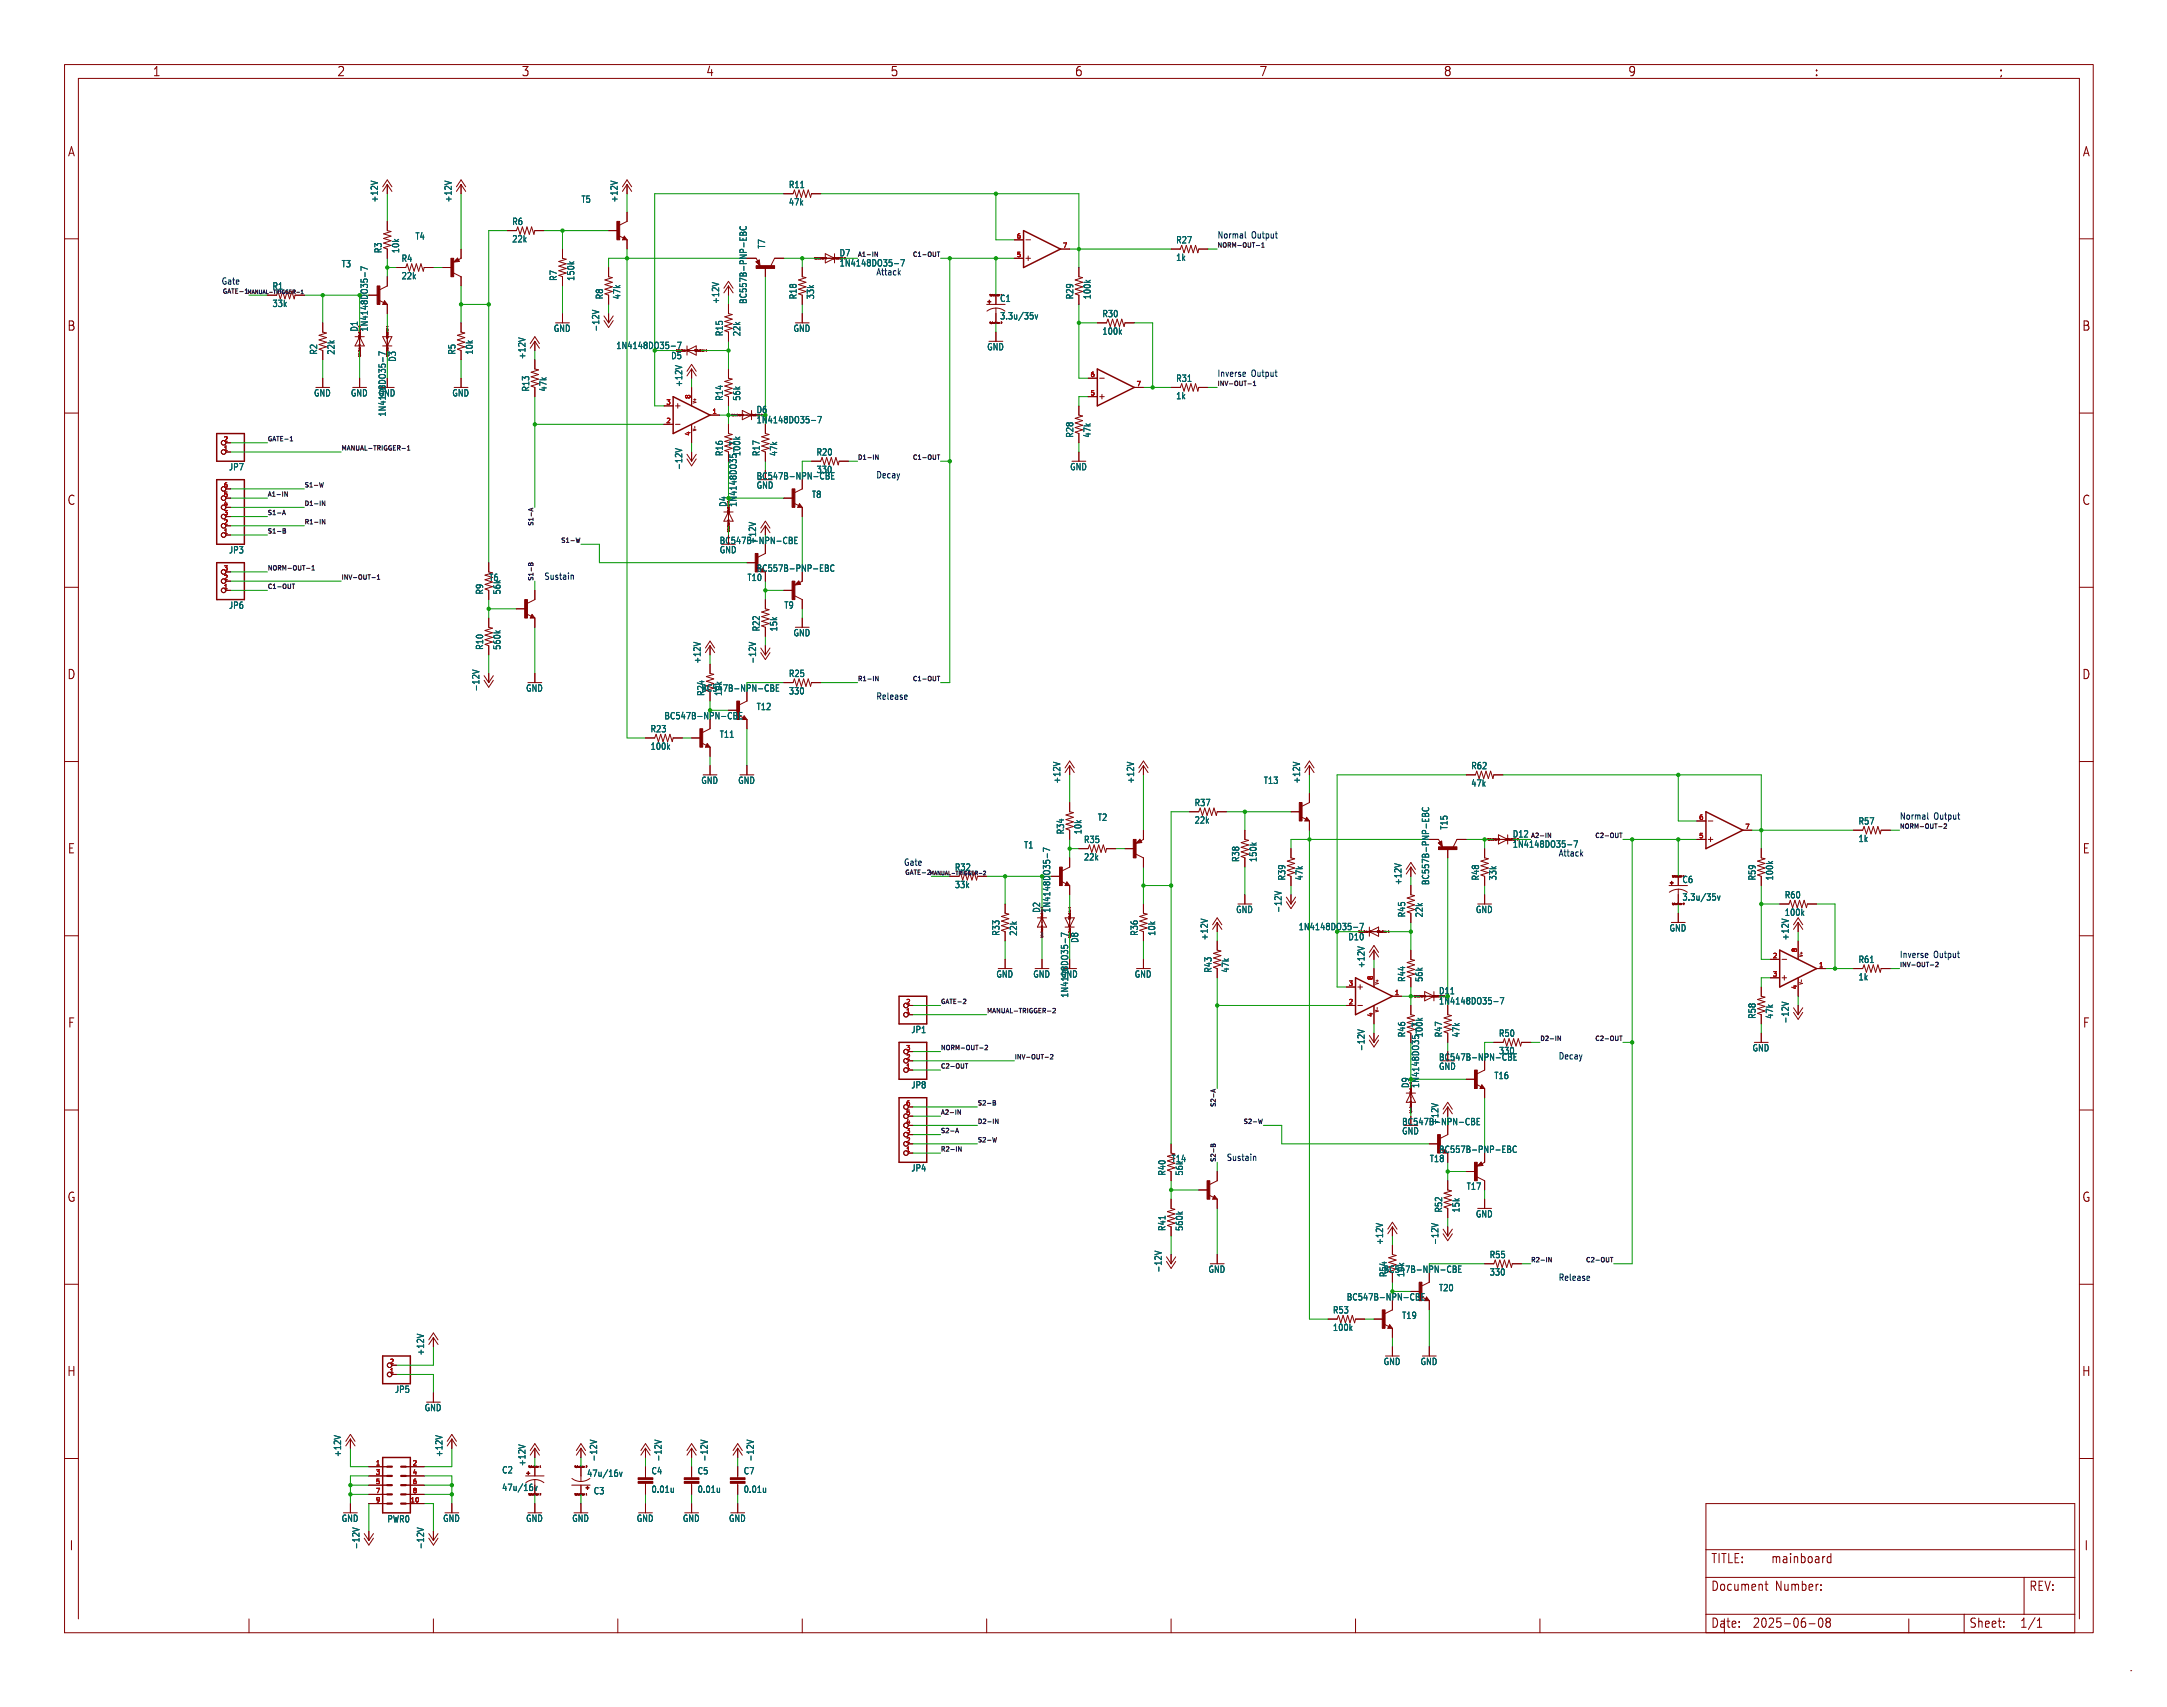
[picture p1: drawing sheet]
<svg xmlns="http://www.w3.org/2000/svg" width="597mm" height="470mm" viewBox="0 0 597 470" stroke-linecap="round" stroke-linejoin="round" font-family="sans-serif">
<defs><g id="words">
<g font-size="3.5" fill="#840000">
<text x="41.9" y="21.4">1</text>
<text x="92.7" y="21.4">2</text>
<text x="143.5" y="21.4">3</text>
<text x="194.3" y="21.4">4</text>
<text x="245.1" y="21.4">5</text>
<text x="295.9" y="21.4">6</text>
<text x="346.7" y="21.4">7</text>
<text x="397.5" y="21.4">8</text>
<text x="448.3" y="21.4">9</text>
<text x="499.6" y="21.4">:</text>
<text x="550.4" y="21.4">;</text>
<text x="18.5" y="43.5">A</text>
<text x="573.5" y="43.5">A</text>
<text x="18.3" y="91.4">B</text>
<text x="573.3" y="91.4">B</text>
<text x="18.3" y="139.4">C</text>
<text x="573.3" y="139.4">C</text>
<text x="18.3" y="187.4">D</text>
<text x="573.3" y="187.4">D</text>
<text x="18.5" y="235.4">E</text>
<text x="573.4" y="235.4">E</text>
<text x="18.5" y="283.4">F</text>
<text x="573.5" y="283.4">F</text>
<text x="18.3" y="331.3">G</text>
<text x="573.3" y="331.3">G</text>
<text x="18.3" y="379.3">H</text>
<text x="573.3" y="379.3">H</text>
<text x="18.9" y="427.3">I</text>
<text x="471.2" y="430.8">TITLE:</text>
<text x="487.7" y="430.8">mainboard</text>
<text x="573.9" y="427.3">I</text>
<text x="471.2" y="438.4">Document</text>
<text x="489" y="438.4">Number:</text>
<text x="558.8" y="438.4">REV:</text>
<text x="471.2" y="448.6">Date:</text>
<text x="482.6" y="448.6">2025-06-08</text>
<text x="542.3" y="448.6">Sheet:</text>
<text x="556.3" y="448.6">1/1</text>
</g>
<g font-size="2.5" fill="#006464">
<text x="217.2" y="52">R11</text>
<text x="104.3" y="55.8" transform="rotate(-90 104.3 55.8)">+12V</text>
<text x="124.6" y="55.8" transform="rotate(-90 124.6 55.8)">+12V</text>
<text x="160.1" y="56">T5</text>
<text x="170.3" y="55.8" transform="rotate(-90 170.3 55.8)">+12V</text>
<text x="217.2" y="56.8">47k</text>
<text x="141" y="62.1">R6</text>
<text x="105.3" y="69.8" transform="rotate(-90 105.3 69.8)">R3</text>
<text x="110.1" y="69.8" transform="rotate(-90 110.1 69.8)">10k</text>
<text x="114.4" y="66.2">T4</text>
<text x="141" y="66.9">22k</text>
<text x="211" y="68.5" transform="rotate(-90 211 68.5)">T7</text>
<text x="231.2" y="70.8">D7</text>
<text x="323.9" y="67.2">R27</text>
<text x="94" y="73.8">T3</text>
<text x="110.5" y="72.3">R4</text>
<text x="110.5" y="77.1">22k</text>
<text x="153.6" y="77.4" transform="rotate(-90 153.6 77.4)">R7</text>
<text x="158.4" y="77.4" transform="rotate(-90 158.4 77.4)">150k</text>
<text x="231.2" y="73.6">1N4148DO35-7</text>
<text x="323.9" y="72">1k</text>
<text x="75" y="79.9">R1</text>
<text x="166.3" y="82.5" transform="rotate(-90 166.3 82.5)">R8</text>
<text x="171.1" y="82.5" transform="rotate(-90 171.1 82.5)">47k</text>
<text x="198.3" y="83.8" transform="rotate(-90 198.3 83.8)">+12V</text>
<text x="205.9" y="83.8" transform="rotate(-90 205.9 83.8)">BC557B-PNP-EBC</text>
<text x="219.6" y="82.5" transform="rotate(-90 219.6 82.5)">R18</text>
<text x="224.4" y="82.5" transform="rotate(-90 224.4 82.5)">33k</text>
<text x="275.4" y="83.3">C1</text>
<text x="295.8" y="82.5" transform="rotate(-90 295.8 82.5)">R29</text>
<text x="300.6" y="82.5" transform="rotate(-90 300.6 82.5)">100k</text>
<text x="75" y="84.7">33k</text>
<text x="275.4" y="88.2">3.3u/35v</text>
<text x="303.6" y="87.5">R30</text>
<text x="98.7" y="91.4" transform="rotate(-90 98.7 91.4)">D1</text>
<text x="101.5" y="91.4" transform="rotate(-90 101.5 91.4)">1N4148DO35-7</text>
<text x="152.5" y="91.6">GND</text>
<text x="165.2" y="91.4" transform="rotate(-90 165.2 91.4)">-12V</text>
<text x="199.3" y="92.7" transform="rotate(-90 199.3 92.7)">R15</text>
<text x="204.1" y="92.7" transform="rotate(-90 204.1 92.7)">22k</text>
<text x="218.5" y="91.6">GND</text>
<text x="303.6" y="92.3">100k</text>
<text x="87.5" y="97.7" transform="rotate(-90 87.5 97.7)">R2</text>
<text x="92.3" y="97.7" transform="rotate(-90 92.3 97.7)">22k</text>
<text x="109.3" y="99.7" transform="rotate(-90 109.3 99.7)">D3</text>
<text x="125.6" y="97.7" transform="rotate(-90 125.6 97.7)">R5</text>
<text x="130.4" y="97.7" transform="rotate(-90 130.4 97.7)">10k</text>
<text x="144.9" y="99" transform="rotate(-90 144.9 99)">+12V</text>
<text x="184.8" y="99.1">D5</text>
<text x="271.8" y="96.7">GND</text>
<text x="146" y="107.9" transform="rotate(-90 146 107.9)">R13</text>
<text x="150.8" y="107.9" transform="rotate(-90 150.8 107.9)">47k</text>
<text x="188.1" y="106.6" transform="rotate(-90 188.1 106.6)">+12V</text>
<text x="323.9" y="105.3">R31</text>
<text x="86.4" y="109.4">GND</text>
<text x="96.6" y="109.4">GND</text>
<text x="104.2" y="109.4">GND</text>
<text x="124.5" y="109.4">GND</text>
<text x="199.3" y="110.4" transform="rotate(-90 199.3 110.4)">R14</text>
<text x="204.1" y="110.4" transform="rotate(-90 204.1 110.4)">56k</text>
<text x="323.9" y="110.1">1k</text>
<text x="106.5" y="114.8" transform="rotate(-90 106.5 114.8)">1N4148DO35-7</text>
<text x="208.3" y="116.8">1N4148DO35-7</text>
<text x="199.3" y="125.7" transform="rotate(-90 199.3 125.7)">R16</text>
<text x="204.1" y="125.7" transform="rotate(-90 204.1 125.7)">100k</text>
<text x="209.5" y="125.7" transform="rotate(-90 209.5 125.7)">R17</text>
<text x="214.3" y="125.7" transform="rotate(-90 214.3 125.7)">47k</text>
<text x="224.8" y="125.6">R20</text>
<text x="295.8" y="120.6" transform="rotate(-90 295.8 120.6)">R28</text>
<text x="300.6" y="120.6" transform="rotate(-90 300.6 120.6)">47k</text>
<text x="63" y="129.7">JP7</text>
<text x="188.1" y="129.5" transform="rotate(-90 188.1 129.5)">-12V</text>
<text x="224.8" y="130.4">330</text>
<text x="294.7" y="129.7">GND</text>
<text x="208.3" y="134.8">GND</text>
<text x="208.3" y="132.2">BC547B-NPN-CBE</text>
<text x="223.6" y="137.3">T8</text>
<text x="208.4" y="149.8" transform="rotate(-90 208.4 149.8)">+12V</text>
<text x="63" y="152.6">JP3</text>
<text x="198.2" y="152.5">GND</text>
<text x="134.7" y="160.2">T6</text>
<text x="205.8" y="160.2">T10</text>
<text x="208.3" y="157.6">BC557B-PNP-EBC</text>
<text x="63" y="167.8">JP6</text>
<text x="133.3" y="163.8" transform="rotate(-90 133.3 163.8)">R9</text>
<text x="138.1" y="163.8" transform="rotate(-90 138.1 163.8)">56k</text>
<text x="216" y="167.8">T9</text>
<text x="209.5" y="173.9" transform="rotate(-90 209.5 173.9)">R22</text>
<text x="214.3" y="173.9" transform="rotate(-90 214.3 173.9)">15k</text>
<text x="133.3" y="179" transform="rotate(-90 133.3 179)">R10</text>
<text x="138.1" y="179" transform="rotate(-90 138.1 179)">560k</text>
<text x="218.5" y="175.4">GND</text>
<text x="193.2" y="182.8" transform="rotate(-90 193.2 182.8)">+12V</text>
<text x="208.4" y="182.8" transform="rotate(-90 208.4 182.8)">-12V</text>
<text x="132.2" y="190.4" transform="rotate(-90 132.2 190.4)">-12V</text>
<text x="144.8" y="190.6">GND</text>
<text x="193.1" y="190.6">BC547B-NPN-CBE</text>
<text x="194.2" y="191.7" transform="rotate(-90 194.2 191.7)">R24</text>
<text x="199" y="191.7" transform="rotate(-90 199 191.7)">10k</text>
<text x="217.2" y="186.6">R25</text>
<text x="217.2" y="191.4">330</text>
<text x="208.3" y="195.7">T12</text>
<text x="179.1" y="201.8">R23</text>
<text x="182.9" y="198.3">BC547B-NPN-CBE</text>
<text x="198.2" y="203.3">T11</text>
<text x="179.1" y="206.6">100k</text>
<text x="292.2" y="215.8" transform="rotate(-90 292.2 215.8)">+12V</text>
<text x="312.6" y="215.8" transform="rotate(-90 312.6 215.8)">+12V</text>
<text x="358.3" y="215.8" transform="rotate(-90 358.3 215.8)">+12V</text>
<text x="405.2" y="212">R62</text>
<text x="193.1" y="216">GND</text>
<text x="203.3" y="216">GND</text>
<text x="348" y="216">T13</text>
<text x="405.2" y="216.8">47k</text>
<text x="302.3" y="226.2">T2</text>
<text x="329" y="227">22k</text>
<text x="329" y="222.2">R37</text>
<text x="511.9" y="227.2">R57</text>
<text x="282" y="233.8">T1</text>
<text x="293.3" y="229.8" transform="rotate(-90 293.3 229.8)">R34</text>
<text x="298.1" y="229.8" transform="rotate(-90 298.1 229.8)">10k</text>
<text x="298.5" y="232.3">R35</text>
<text x="398.9" y="228.5" transform="rotate(-90 398.9 228.5)">T15</text>
<text x="416.6" y="233.6">1N4148DO35-7</text>
<text x="416.6" y="230.8">D12</text>
<text x="511.9" y="232">1k</text>
<text x="262.9" y="239.9">R32</text>
<text x="298.5" y="237.1">22k</text>
<text x="341.5" y="237.4" transform="rotate(-90 341.5 237.4)">R38</text>
<text x="346.3" y="237.4" transform="rotate(-90 346.3 237.4)">150k</text>
<text x="262.9" y="244.7">33k</text>
<text x="354.2" y="242.5" transform="rotate(-90 354.2 242.5)">R39</text>
<text x="359" y="242.5" transform="rotate(-90 359 242.5)">47k</text>
<text x="386.2" y="243.8" transform="rotate(-90 386.2 243.8)">+12V</text>
<text x="393.8" y="243.8" transform="rotate(-90 393.8 243.8)">BC557B-PNP-EBC</text>
<text x="407.6" y="242.5" transform="rotate(-90 407.6 242.5)">R48</text>
<text x="412.4" y="242.5" transform="rotate(-90 412.4 242.5)">33k</text>
<text x="463.4" y="243.3">C6</text>
<text x="483.8" y="242.5" transform="rotate(-90 483.8 242.5)">R59</text>
<text x="488.6" y="242.5" transform="rotate(-90 488.6 242.5)">100k</text>
<text x="286.7" y="251.4" transform="rotate(-90 286.7 251.4)">D2</text>
<text x="289.5" y="251.4" transform="rotate(-90 289.5 251.4)">1N4148DO35-7</text>
<text x="340.4" y="251.6">GND</text>
<text x="353.2" y="251.4" transform="rotate(-90 353.2 251.4)">-12V</text>
<text x="406.5" y="251.6">GND</text>
<text x="463.4" y="248.2">3.3u/35v</text>
<text x="491.5" y="247.6">R60</text>
<text x="275.5" y="257.8" transform="rotate(-90 275.5 257.8)">R33</text>
<text x="280.3" y="257.8" transform="rotate(-90 280.3 257.8)">22k</text>
<text x="313.6" y="257.8" transform="rotate(-90 313.6 257.8)">R36</text>
<text x="318.4" y="257.8" transform="rotate(-90 318.4 257.8)">10k</text>
<text x="387.3" y="252.7" transform="rotate(-90 387.3 252.7)">R45</text>
<text x="392.1" y="252.7" transform="rotate(-90 392.1 252.7)">22k</text>
<text x="459.8" y="256.7">GND</text>
<text x="491.5" y="252.4">100k</text>
<text x="297.2" y="259.7" transform="rotate(-90 297.2 259.7)">D8</text>
<text x="332.9" y="259" transform="rotate(-90 332.9 259)">+12V</text>
<text x="371.3" y="259.1">D10</text>
<text x="492.9" y="259" transform="rotate(-90 492.9 259)">+12V</text>
<text x="274.4" y="269.4">GND</text>
<text x="284.5" y="269.4">GND</text>
<text x="292.2" y="269.4">GND</text>
<text x="312.5" y="269.4">GND</text>
<text x="333.9" y="267.9" transform="rotate(-90 333.9 267.9)">R43</text>
<text x="338.7" y="267.9" transform="rotate(-90 338.7 267.9)">47k</text>
<text x="376.1" y="266.6" transform="rotate(-90 376.1 266.6)">+12V</text>
<text x="511.9" y="265.3">R61</text>
<text x="387.3" y="270.5" transform="rotate(-90 387.3 270.5)">R44</text>
<text x="392.1" y="270.5" transform="rotate(-90 392.1 270.5)">56k</text>
<text x="511.9" y="270.1">1k</text>
<text x="396.3" y="276.8">1N4148DO35-7</text>
<text x="483.8" y="280.6" transform="rotate(-90 483.8 280.6)">R58</text>
<text x="488.6" y="280.6" transform="rotate(-90 488.6 280.6)">47k</text>
<text x="492.9" y="281.9" transform="rotate(-90 492.9 281.9)">-12V</text>
<text x="251" y="284.7">JP1</text>
<text x="387.3" y="285.7" transform="rotate(-90 387.3 285.7)">R46</text>
<text x="392.1" y="285.7" transform="rotate(-90 392.1 285.7)">100k</text>
<text x="397.4" y="285.7" transform="rotate(-90 397.4 285.7)">R47</text>
<text x="402.2" y="285.7" transform="rotate(-90 402.2 285.7)">47k</text>
<text x="412.8" y="285.7">R50</text>
<text x="376.1" y="289.5" transform="rotate(-90 376.1 289.5)">-12V</text>
<text x="412.8" y="290.5">330</text>
<text x="482.7" y="289.7">GND</text>
<text x="251" y="299.9">JP8</text>
<text x="391.1" y="299.7" transform="rotate(-90 391.1 299.7)">1N4148DO35-7</text>
<text x="396.3" y="294.8">GND</text>
<text x="411.5" y="297.3">T16</text>
<text x="386.1" y="310">BC547B-NPN-CBE</text>
<text x="396.4" y="309.8" transform="rotate(-90 396.4 309.8)">+12V</text>
<text x="386.1" y="312.6">GND</text>
<text x="396.3" y="317.6">BC557B-PNP-EBC</text>
<text x="251" y="322.8">JP4</text>
<text x="321.2" y="323.8" transform="rotate(-90 321.2 323.8)">R40</text>
<text x="322.6" y="320.2">T14</text>
<text x="326" y="323.8" transform="rotate(-90 326 323.8)">56k</text>
<text x="393.8" y="320.2">T18</text>
<text x="403.9" y="327.8">T17</text>
<text x="397.4" y="334" transform="rotate(-90 397.4 334)">R52</text>
<text x="402.2" y="334" transform="rotate(-90 402.2 334)">15k</text>
<text x="406.5" y="335.4">GND</text>
<text x="321.2" y="339" transform="rotate(-90 321.2 339)">R41</text>
<text x="326" y="339" transform="rotate(-90 326 339)">560k</text>
<text x="381.1" y="342.8" transform="rotate(-90 381.1 342.8)">+12V</text>
<text x="396.4" y="342.8" transform="rotate(-90 396.4 342.8)">-12V</text>
<text x="410.3" y="346.6">R55</text>
<text x="320.2" y="350.5" transform="rotate(-90 320.2 350.5)">-12V</text>
<text x="332.8" y="350.7">GND</text>
<text x="381.1" y="350.7">BC547B-NPN-CBE</text>
<text x="382.2" y="351.7" transform="rotate(-90 382.2 351.7)">R54</text>
<text x="387" y="351.7" transform="rotate(-90 387 351.7)">10k</text>
<text x="410.3" y="351.4">330</text>
<text x="370.9" y="358.3">BC547B-NPN-CBE</text>
<text x="396.3" y="355.7">T20</text>
<text x="367.1" y="361.9">R53</text>
<text x="386.1" y="363.4">T19</text>
<text x="367.1" y="366.7">100k</text>
<text x="117" y="373.3" transform="rotate(-90 117 373.3)">+12V</text>
<text x="381.1" y="376.1">GND</text>
<text x="391.2" y="376.1">GND</text>
<text x="108.7" y="383.7">JP5</text>
<text x="116.9" y="388.8">GND</text>
<text x="94.1" y="401.3" transform="rotate(-90 94.1 401.3)">+12V</text>
<text x="122.1" y="401.3" transform="rotate(-90 122.1 401.3)">+12V</text>
<text x="138.2" y="405.9">C2</text>
<text x="144.9" y="403.8" transform="rotate(-90 144.9 403.8)">+12V</text>
<text x="161.6" y="406.8">47u/16v</text>
<text x="164.7" y="402.5" transform="rotate(-90 164.7 402.5)">-12V</text>
<text x="179.4" y="406.2">C4</text>
<text x="182.4" y="402.5" transform="rotate(-90 182.4 402.5)">-12V</text>
<text x="192.1" y="406.2">C5</text>
<text x="195.1" y="402.5" transform="rotate(-90 195.1 402.5)">-12V</text>
<text x="204.8" y="406.2">C7</text>
<text x="207.8" y="402.5" transform="rotate(-90 207.8 402.5)">-12V</text>
<text x="138.2" y="410.7">47u/16v</text>
<text x="163.5" y="411.7">C3</text>
<text x="179.4" y="411.2">0.01u</text>
<text x="192.1" y="411.2">0.01u</text>
<text x="204.8" y="411.2">0.01u</text>
<text x="94" y="419.2">GND</text>
<text x="106.6" y="419.4">PWR0</text>
<text x="122" y="419.2">GND</text>
<text x="144.8" y="419.2">GND</text>
<text x="157.5" y="419.2">GND</text>
<text x="175.3" y="419.2">GND</text>
<text x="188" y="419.2">GND</text>
<text x="200.7" y="419.2">GND</text>
<text x="99.2" y="426.7" transform="rotate(-90 99.2 426.7)">-12V</text>
<text x="117" y="426.7" transform="rotate(-90 117 426.7)">-12V</text>
</g>
<g font-size="2.5" fill="#0000c2">
<text x="335.3" y="65.8">Normal</text>
<text x="344.6" y="65.8">Output</text>
<text x="241.3" y="76">Attack</text>
<text x="61" y="78.5">Gate</text>
<text x="335.3" y="103.9">Inverse</text>
<text x="344.6" y="103.9">Output</text>
<text x="241.3" y="131.8">Decay</text>
<text x="149.9" y="159.8">Sustain</text>
<text x="241.3" y="192.8">Release</text>
<text x="523.2" y="225.8">Normal</text>
<text x="532.6" y="225.8">Output</text>
<text x="248.9" y="238.5">Gate</text>
<text x="429.3" y="236">Attack</text>
<text x="523.2" y="263.9">Inverse</text>
<text x="532.5" y="263.9">Output</text>
<text x="429.3" y="291.9">Decay</text>
<text x="337.8" y="319.8">Sustain</text>
<text x="429.3" y="352.8">Release</text>
</g>
<g font-size="2.5" fill="#009600">
<text x="169.7" y="96.3">1N4148DO35-7</text>
<text x="208.3" y="114">D6</text>
<text x="200.3" y="139.6" transform="rotate(-90 200.3 139.6)">D4</text>
<text x="357.6" y="256.3">1N4148DO35-7</text>
<text x="396.3" y="274">D11</text>
<text x="388.3" y="299.7" transform="rotate(-90 388.3 299.7)">D9</text>
</g>
<g font-size="2.5" fill="#840000">
<text x="203.1" y="139.6" transform="rotate(-90 203.1 139.6)">1N4148DO35-7</text>
<text x="198.2" y="150">BC547B-NPN-CBE</text>
<text x="294.4" y="274.8" transform="rotate(-90 294.4 274.8)">1N4148DO35-7</text>
<text x="396.3" y="292.2">BC547B-NPN-CBE</text>
</g>
<g font-size="1.8" fill="#a90000">
<text x="280" y="65.8">6</text>
<text x="280" y="70.9">5</text>
<text x="292.7" y="68.3">7</text>
<text x="300.3" y="103.9">6</text>
<text x="313" y="106.4">7</text>
<text x="183.4" y="111.5">3</text>
<text x="190.2" y="109.9" transform="rotate(-90 190.2 109.9)">8</text>
<text x="300.3" y="109">5</text>
<text x="183.4" y="116.6">2</text>
<text x="196.1" y="114">1</text>
<text x="61.5" y="124.2">1</text>
<text x="61.5" y="121.7">2</text>
<text x="190.2" y="120.1" transform="rotate(-90 190.2 120.1)">4</text>
<text x="61.5" y="136.9">5</text>
<text x="61.5" y="134.4">6</text>
<text x="61.5" y="142">3</text>
<text x="61.5" y="139.4">4</text>
<text x="61.5" y="147.1">1</text>
<text x="61.5" y="144.5">2</text>
<text x="61.5" y="159.8">2</text>
<text x="61.5" y="157.2">3</text>
<text x="61.5" y="162.3">1</text>
<text x="467.9" y="225.8">6</text>
<text x="467.9" y="230.9">5</text>
<text x="480.6" y="228.3">7</text>
<text x="488.2" y="263.9">2</text>
<text x="495" y="262.3" transform="rotate(-90 495 262.3)">8</text>
<text x="378.2" y="269.9" transform="rotate(-90 378.2 269.9)">8</text>
<text x="488.2" y="269">3</text>
<text x="500.9" y="266.4">1</text>
<text x="371.4" y="271.5">3</text>
<text x="384.1" y="274.1">1</text>
<text x="495" y="272.5" transform="rotate(-90 495 272.5)">4</text>
<text x="249.5" y="279.1">1</text>
<text x="249.5" y="276.6">2</text>
<text x="371.4" y="276.6">2</text>
<text x="378.2" y="280.1" transform="rotate(-90 378.2 280.1)">4</text>
<text x="249.5" y="291.8">2</text>
<text x="249.5" y="289.3">3</text>
<text x="249.5" y="294.4">1</text>
<text x="249.5" y="304.5">6</text>
<text x="249.5" y="309.6">4</text>
<text x="249.5" y="307.1">5</text>
<text x="249.5" y="317.2">1</text>
<text x="249.5" y="314.7">2</text>
<text x="249.5" y="312.2">3</text>
<text x="107.2" y="375.7">2</text>
<text x="107.2" y="378.2">1</text>
<text x="103.4" y="403.6">1</text>
<text x="103.4" y="406.1">3</text>
<text x="113.6" y="403.6">2</text>
<text x="113.6" y="406.1">4</text>
<text x="103.4" y="408.7">5</text>
<text x="103.4" y="411.2">7</text>
<text x="103.4" y="413.8">9</text>
<text x="113" y="413.8">10</text>
<text x="113.6" y="408.7">6</text>
<text x="113.6" y="411.2">8</text>
</g>
<g font-size="1.7" fill="#0f0f0f">
<text x="236.2" y="70.8">A1-IN</text>
<text x="251.3" y="70.8">C1-OUT</text>
<text x="335.3" y="68.2">NORM-OUT-1</text>
<text x="61.3" y="80.9">GATE-1</text>
<text x="335.3" y="106.3">INV-OUT-1</text>
<text x="73.7" y="121.6">GATE-1</text>
<text x="94" y="124.1">MANUAL-TRIGGER-1</text>
<text x="236.2" y="126.7">D1-IN</text>
<text x="251.3" y="126.7">C1-OUT</text>
<text x="73.7" y="136.8">A1-IN</text>
<text x="83.8" y="134.3">S1-W</text>
<text x="73.7" y="141.9">S1-A</text>
<text x="83.8" y="139.4">D1-IN</text>
<text x="73.7" y="147">S1-B</text>
<text x="83.8" y="144.4">R1-IN</text>
<text x="147" y="144.9" transform="rotate(-90 147 144.9)">S1-A</text>
<text x="154.5" y="149.5">S1-W</text>
<text x="73.7" y="157.1">NORM-OUT-1</text>
<text x="94" y="159.7">INV-OUT-1</text>
<text x="147" y="160" transform="rotate(-90 147 160)">S1-B</text>
<text x="73.7" y="162.2">C1-OUT</text>
<text x="236.2" y="187.6">R1-IN</text>
<text x="251.3" y="187.6">C1-OUT</text>
<text x="421.6" y="230.8">A2-IN</text>
<text x="439.3" y="230.8">C2-OUT</text>
<text x="523.2" y="228.3">NORM-OUT-2</text>
<text x="249.2" y="241">GATE-2</text>
<text x="523.2" y="266.4">INV-OUT-2</text>
<text x="259.1" y="276.5">GATE-2</text>
<text x="271.8" y="279.1">MANUAL-TRIGGER-2</text>
<text x="424.2" y="286.7">D2-IN</text>
<text x="439.3" y="286.7">C2-OUT</text>
<text x="259.1" y="289.2">NORM-OUT-2</text>
<text x="279.4" y="291.8">INV-OUT-2</text>
<text x="259.1" y="294.3">C2-OUT</text>
<text x="269.2" y="304.5">S2-B</text>
<text x="334.9" y="304.9" transform="rotate(-90 334.9 304.9)">S2-A</text>
<text x="259.1" y="307">A2-IN</text>
<text x="269.2" y="309.5">D2-IN</text>
<text x="342.4" y="309.5">S2-W</text>
<text x="259.1" y="312.1">S2-A</text>
<text x="259.1" y="317.2">R2-IN</text>
<text x="269.2" y="314.6">S2-W</text>
<text x="334.9" y="320" transform="rotate(-90 334.9 320)">S2-B</text>
<text x="421.6" y="347.6">R2-IN</text>
<text x="436.8" y="347.6">C2-OUT</text>
</g>
<g font-size="1.4" fill="#0f0f0f">
<text x="68" y="81">MANUAL-TRIGGER-1</text>
<text x="255.9" y="241">MANUAL-TRIGGER-2</text>
</g>
<g font-size="1.1" fill="#840000">
<text x="192" y="111.2" transform="rotate(-90 192 111.2)">V+</text>
<text x="192" y="118.8" transform="rotate(-90 192 118.8)">V-</text>
<text x="496.8" y="263.6" transform="rotate(-90 496.8 263.6)">V+</text>
<text x="379.9" y="271.2" transform="rotate(-90 379.9 271.2)">V+</text>
<text x="496.8" y="271.2" transform="rotate(-90 496.8 271.2)">V-</text>
<text x="379.9" y="278.9" transform="rotate(-90 379.9 278.9)">V-</text>
</g>
<g font-size=".6" fill="#840000">
<text x="224.2" y="71.6">SpiceOrder</text>
<text x="227.6" y="71.6">1</text>
<text x="229.3" y="71.6">SpiceOrder</text>
<text x="232.7" y="71.6">2</text>
<text x="272.4" y="81.7">SpiceOrder</text>
<text x="99.5" y="89.9" transform="rotate(-90 99.5 89.9)">2</text>
<text x="107.1" y="89.9" transform="rotate(-90 107.1 89.9)">1</text>
<text x="272.4" y="89.3">SpiceOrder</text>
<text x="275.9" y="89.3">2</text>
<text x="99.5" y="95" transform="rotate(-90 99.5 95)">1</text>
<text x="99.5" y="93.3" transform="rotate(-90 99.5 93.3)">SpiceOrder</text>
<text x="107.1" y="95" transform="rotate(-90 107.1 95)">2</text>
<text x="107.1" y="93.3" transform="rotate(-90 107.1 93.3)">SpiceOrder</text>
<text x="99.5" y="98.4" transform="rotate(-90 99.5 98.4)">SpiceOrder</text>
<text x="107.1" y="98.4" transform="rotate(-90 107.1 98.4)">SpiceOrder</text>
<text x="189.5" y="97">2</text>
<text x="191.2" y="97">SpiceOrder</text>
<text x="194.6" y="97">1</text>
<text x="201.3" y="114.7">SpiceOrder</text>
<text x="204.8" y="114.7">1</text>
<text x="206.4" y="114.7">SpiceOrder</text>
<text x="209.8" y="114.7">2</text>
<text x="201.1" y="143.2" transform="rotate(-90 201.1 143.2)">1</text>
<text x="201.1" y="141.6" transform="rotate(-90 201.1 141.6)">SpiceOrder</text>
<text x="201.1" y="138.1" transform="rotate(-90 201.1 138.1)">2</text>
<text x="201.1" y="146.7" transform="rotate(-90 201.1 146.7)">SpiceOrder</text>
<text x="409.6" y="231.6">SpiceOrder</text>
<text x="413" y="231.6">1</text>
<text x="414.7" y="231.6">SpiceOrder</text>
<text x="418.1" y="231.6">2</text>
<text x="460.4" y="241.7">SpiceOrder</text>
<text x="287.5" y="249.9" transform="rotate(-90 287.5 249.9)">2</text>
<text x="295.1" y="249.9" transform="rotate(-90 295.1 249.9)">1</text>
<text x="460.4" y="249.4">SpiceOrder</text>
<text x="463.8" y="249.4">2</text>
<text x="287.5" y="255" transform="rotate(-90 287.5 255)">1</text>
<text x="287.5" y="253.3" transform="rotate(-90 287.5 253.3)">SpiceOrder</text>
<text x="295.1" y="255" transform="rotate(-90 295.1 255)">2</text>
<text x="295.1" y="253.3" transform="rotate(-90 295.1 253.3)">SpiceOrder</text>
<text x="377.5" y="257">2</text>
<text x="379.1" y="257">SpiceOrder</text>
<text x="382.6" y="257">1</text>
<text x="287.5" y="258.4" transform="rotate(-90 287.5 258.4)">SpiceOrder</text>
<text x="389.3" y="274.8">SpiceOrder</text>
<text x="392.7" y="274.8">1</text>
<text x="394.4" y="274.8">SpiceOrder</text>
<text x="397.8" y="274.8">2</text>
<text x="389.1" y="298.2" transform="rotate(-90 389.1 298.2)">2</text>
<text x="389.1" y="303.2" transform="rotate(-90 389.1 303.2)">1</text>
<text x="389.1" y="301.6" transform="rotate(-90 389.1 301.6)">SpiceOrder</text>
<text x="389.1" y="306.7" transform="rotate(-90 389.1 306.7)">SpiceOrder</text>
<text x="145.4" y="404.3">SpiceOrder</text>
<text x="148.9" y="404.3">1</text>
<text x="158.1" y="404.3">SpiceOrder</text>
<text x="161.6" y="404.3">2</text>
<text x="145.4" y="411.9">SpiceOrder</text>
<text x="148.9" y="411.9">2</text>
<text x="158.1" y="411.9">SpiceOrder</text>
<text x="161.6" y="411.9">1</text>
</g>
<g font-size=".6" fill="#006464">
<text x="275.9" y="81.7">1</text>
<text x="186.1" y="97">SpiceOrder</text>
<text x="463.8" y="241.7">1</text>
<text x="374" y="257">SpiceOrder</text>
<text x="295.1" y="258.4" transform="rotate(-90 295.1 258.4)">SpiceOrder</text>
</g>
</g></defs>
<g fill="none" stroke="#840000" stroke-width=".28">
<path d="M17.8 17.8h558.8v431.8h-558.8zM105.4 51.4l1.3-1.9 1.2 1.9M106.7 50.8v2.5M106.7 50.8l-1.3 1.9M106.7 50.8l1.2 1.9M125.7 51.4l1.3-1.9 1.3 1.9M127 50.8v2.5M127 50.8l-1.3 1.9M127 50.8l1.3 1.9M171.4 51.4l1.3-1.9 1.3 1.9M172.7 58.4v2.6l-2 1M172.7 50.8v2.5"/>
<path d="M172.7 50.8l-1.3 1.9M172.7 50.8l1.3 1.9M215.9 53.3h2.5l.4-1 .7 2.1 .6-2.1 .6 2.1 .7-2.1 .6 2.1 .6-2.1 .7 2.1 .2-1.1h2.6M17.8 65.8h3.8M106.7 76.2v2.5l-2.1 1.1M106.7 61v2.5l1 .3-2 .6 2 .6-2 .7 2 .6-2 .6 2 .7-2 .6 1 .4v2.5M109.2 73.7h2.6l.3-1.1 .7 2.1 .6-2.1 .6 2.1 .7-2.1 .6 2.1 .7-2.1 .6 2.1 .2-1h2.6M121.9 73.7h2.6M125 75.2l2 1v2.5M126 71.8h-.4l.4-.3 .2 .4-1 .1 .8-.8 .4 .7M126 71.1l.5 .9-1.5 .2zM127 68.6v2.5l-.7 .4"/>
<path d="M139.7 63.5h2.5l.4-1 .7 2 .6-2 .6 2 .7-2 .6 2 .6-2 .7 2 .2-1h2.6M154.9 68.6v2.5l1.1 .3-2.1 .6 2.1 .6-2.1 .7 2.1 .6-2.1 .6 2.1 .7-2.1 .6 1 .4v2.5M167.6 63.5h2.6M167.6 73.7v2.5l1.1 .3-2.1 .6 2.1 .6-2.1 .7 2.1 .6-2.1 .6 2.1 .7-2.1 .6 1 .4v2.5M170.5 64.9l1.2 .6M172 65l.7 1h-1.3zM172 65.5l.1 .3h-.4l.3-.5 .5 .6h-.8M172.7 66v2.6M199.4 79.4l1.3-1.9 1.2 1.9M200.7 78.7v2.6M200.7 78.7l-1.3 1.9M200.7 78.7l1.2 1.9"/>
<path d="M205.7 71.1h2.6l.4 .8M208.2 72.1l.9-.5 .2 1.5zM209 71.8l-.6 .3 .8 .8-.2-1-.3 .2 .2 .4v-.4M210.8 73.7v2.5M215.9 71.1h-2.5l-1.1 2.1M221 73.7v2.5l1 .3-2 .6 2 .6-2 .7 2 .6-2 .6 2 .7-2 .6 1 .4v2.5M224.6 70.9l-.2 .1M225.1 70.9h.1M225.9 70.9l.1 .1M225.9 70.9l-.1 .1M226.1 71.1h5M226.6 70.9v.4"/>
<path d="M226.8 71.3h.1M226.8 71l.1 .1-.2 .1M226.9 71.3h-.1M227 71v.3M227 71.1h.1M227.1 71l-.1 .1M227.1 71h.1M227.3 69.9l2.6 1.2-2.6 1.3zM227.5 71l.1 .3M229.5 70.9v.1M229.5 70.9h.2M229.5 70.9h.1"/>
<path d="M229.9 69.9v2.5M230.2 70.9h.1M279.4 66h2.5M279.4 71.1h2.5M282.6 66h1.2M282.6 71.1h1.2M283.2 70.5v1.3M292.1 68.6h2.5M297.2 73.7v2.5l1 .3-2 .6 2 .6-2 .7 2 .6-2 .6 2 .7-2 .6 1 .4v2.5M322.6 68.6h2.5l.4-1 .6 2 .7-2 .6 2 .6-2 .7 2 .6-2 .6 2 .3-1h2.5M572.8 65.8h3.8M73.7 81.3h2.5"/>
<path d="M76.6 80.3l.6 2 .7-2 .6 2 .6-2 .7 2 .6-2 .6 2 .3-1h2.5M88.9 88.9v2.5l1 .3-2 .6 2 .7-2 .6 2 .6-2 .7 2 .6-2 .6 1 .4v2.6M97.8 92.7h2.5M98.8 96h.4M98.8 92.4h.1M98.9 98v.1M98.9 92.9v.1M98.9 96.6v.1M98.9 97.5h.1M98.9 93v.1M98.9 98.1h.1M98.9 93.1h.1"/>
<path d="M98.9 92.4h.1M98.9 96.5v.1M99 95.5h.1M99 95.7v.1M99 95.5h.2M99 95.7h.1M99 95.7l.1 .2M99.1 92.7l1.2 2.6h-2.5zM99.1 91.4v5.1M99.2 95.7h.1M99.2 95.7v.1M99.2 95l-.3 .1"/>
<path d="M101.6 81.3h2.5M104.4 82.7l1.3 .6M105.4 95.3h2.5M105.4 92.7h2.5l-1.2 2.6zM105.9 82.8l.8 1h-1.3zM105.9 83.3l.1 .3h-.3l.2-.5 .5 .6h-.7M106.5 97.5h.1M106.5 96h.4M106.5 92.4h.1M106.5 91.5v.1M106.5 92.9v.1M106.5 91.6h.1"/>
<path d="M106.5 90.9h.4M106.5 96.7h.1M106.5 93v.1M106.5 94.9v.2M106.5 98v.1M106.5 92.9h.1M106.5 91.5h.1M106.5 91.6v.1M106.5 98.1h.1M106.5 95.1h.1M106.5 93.1h.1M106.5 94.9h.1"/>
<path d="M106.5 96.5v.2M106.6 95.5h.3M106.6 90.4h.1M106.6 95.5h.1M106.6 95.7v.1M106.6 90.5h.3M106.6 90.4v.1M106.6 95.7h.1M106.6 90.5h.1M106.6 90.6v.1M106.6 90.6h.1M106.7 83.8v2.6"/>
<path d="M106.7 91.4v5.1M106.7 90.6v.2M106.7 95.7v.2M106.8 90.6l.1 .1M106.8 95.7h.1M106.9 89.9l-.3 .1M106.9 95.7v.1M127 88.9v2.5l1 .3-2 .6 2 .7-2 .6 2 .6-2 .7 2 .6-2 .6 1 .4v2.6M146 94.6l1.3-1.9 1.3 1.9M147.3 94v2.5M147.3 99.1v2.5l1 .3-2 .6 2 .6-2 .7 2 .6-2 .6 2 .7-2 .6 1 .4v2.5M147.3 94l-1.3 1.9"/>
<path d="M147.3 94l1.3 1.9M154.9 86.4v2.5M166.4 88.3l1.2 1.9 1.3-1.9M166.4 87l1.2 1.9M167.6 86.4v2.5M168.9 87l-1.3 1.9M186.3 96.3v.1M186.4 96.3h.1M187 96.3h.1M187.9 96.3l-.2 .1M187.9 96.3v.1M188 96.5h5"/>
<path d="M188.5 96.3v.4M188.7 96.7h.1M188.7 96.4h.1M188.8 96.7h-.1M188.8 96.4v.1M188.8 96.5l-.2 .1M188.9 96.4v.3M188.9 96.5h.1M189 96.4h.1M189.2 96.5l2.6-1.2v2.5zM189.2 95.3v2.5M189.6 96.3h-.2"/>
<path d="M189.6 96.3h.1M191.4 96.3v.1M191.4 96.3h.2M192.1 96.3h.1M193 96.3l-.2 .1M193 96.3v.1M193.5 96.3v.4M193.7 96.7h.1M193.7 96.4h.1M193.8 96.4h.1M193.8 96.7h.1M193.8 96.4l.1 .1"/>
<path d="M193.9 96.5l-.2 .1M194 96.4v.3M194 96.5h.1M194 96.4v.1M194.1 96.4h-.1M194.5 96.4l.1 .3M200.7 83.8v2.6l1 .2-2.1 .6 2.1 .7-2.1 .6 2.1 .7-2.1 .6 2.1 .6-2.1 .7 1.1 .3v2.6M221 86.4v2.5M271.8 83.8h5.1M272.7 81.1h.1M272.7 88.7v.1M272.7 88.7h.1"/>
<path d="M272.7 88.7h.2M272.9 81.1h-.2M273.3 88.7h.1M273.4 81.1h-.1M273.4 88.7h-.1M274.1 81.1h.1M274.1 88.7h.1M274.2 81.1h.1M274.2 81.1h-.1M274.2 88.7h.1M274.2 88.7h-.1M274.3 84.8a4.1 4.1 0 0 0-2.4 .9"/>
<path d="M274.3 84.8a4.1 4.1 0 0 1 2.5 .9M274.3 81.3v2.5M274.3 84.8v4.1M274.3 91.4v2.6M274.8 88.7v.4M275.1 89.1h-.1M275.3 88.8v.3M302.3 88.9h2.5l.4-1 .6 2 .7-2 .6 2 .6-2 .7 2 .6-2 .6 2 .3-1h2.5M17.8 113.7h3.8M88.9 104.1v2.6M99.1 104.1v2.6M127 104.1v2.6"/>
<path d="M182.9 116.8h2.5M182.9 111.8h2.5M186.1 116.8h1.2M186.1 111.8h1.2M186.7 111.1v1.3M189.2 102.2l1.3-1.9 1.3 1.9M190.5 101.6v2.5M190.5 106.7v5.1M190.5 116.8v5.1M190.5 101.6l-1.3 1.9M190.5 101.6l1.3 1.9M191.4 117.4v.5"/>
<path d="M195.6 114.3h2.5M200.7 101.6v2.5l1 .3-2.1 .6 2.1 .7-2.1 .6 2.1 .6-2.1 .7 2.1 .6-2.1 .6 1.1 .4v2.6M200.7 116.8v2.6l1 .2-2.1 .7 2.1 .6-2.1 .6 2.1 .7-2.1 .6 2.1 .6-2.1 .7 1.1 .4M201.6 114.1v.1M201.6 114.1h.1M201.6 114.1h.2M202.2 114.1h.1M203 114.1h.1M203.1 114.1h-.1M203.1 114.1h.1M203.2 114.1h.1M203.2 114.3h5.1"/>
<path d="M203.7 114.1v.4M203.9 114.2h.1M204 114.5h-.1M204 114.2v.1M204 114.3h-.1M204.2 114.2v.3M204.2 114.2v.1M204.2 114.2h.1M204.5 113l2.5 1.3-2.5 1.3zM204.7 114.1v.1M204.7 114.1v.4M204.7 114.1h.1"/>
<path d="M206.7 114.1v.1M206.7 114.1h.1M207 113v2.6M207.3 114.1h.1M210.8 116.8v2.6l1 .2-2 .7 2 .6-2 .6 2 .7-2 .6 2 .6-2 .7 1 .4v2.5M297.2 111.8v2.5l1 .3-2 .6 2 .6-2 .7 2 .6-2 .6 2 .7-2 .6 1 .4v2.5M299.7 104.1h2.6M299.7 109.2h2.6M302.9 104.1h1.3M302.9 109.2h1.3M303.5 108.6v1.3M312.4 106.7h2.6"/>
<path d="M322.6 106.7h2.5l.4-1 .6 2 .7-2 .6 2 .6-2 .7 2 .6-2 .6 2 .3-1h2.5M572.8 113.7h3.8M62.2 139.7h1.3M62.2 137.2h1.3M62.2 134.6h1.3M62.2 124.5h1.3M62.2 121.9h1.3M189.2 126.4l1.3 1.9 1.3-1.9M189.2 125.1l1.3 1.9M190.5 124.5v2.5M191.8 125.1l-1.3 1.9M200.7 139.7v5.1"/>
<path d="M215.9 137.2h2.5M218.7 138.6l1.3 .6M220.2 138.7l.8 1h-1.3zM220.2 139.2l.1 .2h-.3l.2-.5 .5 .7h-.7M221 132.1v2.5l-2.1 1M221 139.7v2.5M223.5 127h2.6l.3-1 .7 2 .6-2 .6 2 .7-2 .6 2 .7-2 .6 2 .2-1h2.6M297.2 124.5v2.5M62.2 147.3h1.3M62.2 144.8h1.3M62.2 142.2h1.3M62.2 157.5h1.3"/>
<path d="M134.6 154.9v2.6l1 .2-2 .7 2 .6-2 .6 2 .7-2 .6 2 .6-2 .7 1 .4v2.5M199.4 141h2.5M200.4 145.8h.1M200.4 144.9l.1 .1M200.4 144.3h.4M200.4 140.7h.1M200.5 146.4h.1M200.5 146.2v.2M200.5 141.1v.2M200.5 144.8l-.1 .1M200.5 145.7l-.1 .1M200.5 145h.1"/>
<path d="M200.5 141.3h.1M200.5 144.8h.1M200.6 143.7h.1M200.6 144v.1M200.6 143.8h.2M200.6 143.7v.1M200.6 144h.1M200.6 143.8h.1M200.6 144l.1 .1M200.7 141l1.2 2.5h-2.5zM200.8 144v.1M200.8 143.3h-.3"/>
<path d="M205.7 154.9h2.6M209.5 145.4l1.3-1.9 1.3 1.9M210.8 144.8v2.5M210.8 149.9v2.5l-2 1M210.8 157.5v2.5M210.8 144.8l-1.3 1.9M210.8 144.8l1.3 1.9M220 160l.5 .9-1.5 .2zM221 157.5v2.5l-.8 .4M17.8 161.7h3.8M62.2 162.6h1.3M62.2 160h1.3"/>
<path d="M134.6 170.2v2.5l1 .3-2 .6 2 .6-2 .7 2 .6-2 .6 2 .7-2 .6 1 .4v2.5M142.2 167.6h2.6M145.1 169.1l1.2 .6M146.6 169.2l.7 1h-1.3zM146.6 169.7l.1 .2h-.4l.3-.5 .5 .7h-.8M147.3 162.6v2.5l-2 1M147.3 170.2v2.5M194.3 178.4l1.3-1.9 1.2 1.9M195.6 177.8l-1.3 1.9M195.6 177.8l1.2 1.9M195.6 177.8v2.5M209.5 179.7l1.3 1.9 1.3-1.9"/>
<path d="M209.5 178.4l1.3 1.9M210.8 165.1v2.5l1 .3-2 .6 2 .7-2 .6 2 .6-2 .7 2 .6-2 .6 1 .4v2.6M210.8 177.8v2.5M212.1 178.4l-1.3 1.9M215.9 162.6h2.5M218.9 164.1l2.1 1v2.5M220 160.7h-.4l.4-.3 .2 .4-1 .1 .8-.8 .3 .7M221 170.2v2.5M572.8 161.7h3.8M133.3 187.3l1.3 1.9 1.3-1.9M133.3 186.1l1.3 1.9M134.6 185.4v2.6"/>
<path d="M135.9 186.1l-1.3 1.9M147.3 185.4v2.6M195.6 182.9v2.5l1 .3-2 .6 2 .6-2 .7 2 .6M195.6 190.5v2.5M195.6 198.1v2.6l-2.1 1M200.7 195.6h2.5M203.5 197l1.2 .6M205 197.1l.7 1h-1.2zM205 197.6l.1 .3h-.4l.3-.5 .5 .6h-.8M205.7 190.5v2.5l-2 1.1M205.7 198.1v2.6M215.9 188h2.5l.4-1.1 .7 2.1 .6-2.1 .6 2.1 .7-2.1 .6 2.1 .6-2.1 .7 2.1 .2-1h2.6"/>
<path d="M17.8 209.7h3.8M177.8 203.2h2.5l.4-1 .7 2 .6-2 .6 2 .7-2 .6 2 .6-2 .7 2 .2-1h2.6M190.5 203.2h2.5M193.3 204.6l1.3 .6M194.8 204.7l.8 1h-1.3zM194.8 205.2l.1 .3h-.3l.2-.5 .5 .6h-.7M195.6 205.7v2.6M195.6 210.8v2.6M205.7 210.8v2.6M293.4 211.5l1.2-2 1.3 2M294.6 210.8l-1.2 1.9M294.6 210.8l1.3 1.9"/>
<path d="M294.6 210.8v2.6M313.7 211.5l1.3-2 1.2 2M315 210.8l-1.3 1.9M315 210.8l1.2 1.9M315 210.8v2.6M359.4 211.5l1.3-2 1.2 2M360.7 218.4v2.6l-2.1 1M360.7 210.8v2.6M360.7 210.8l-1.3 1.9M360.7 210.8l1.2 1.9M403.9 213.4h2.5l.4-1.1 .6 2.1 .7-2.1 .6 2.1 .6-2.1 .7 2.1 .6-2.1 .6 2.1 .3-1h2.5M572.8 209.7h3.8"/>
<path d="M294.6 221v2.5l1.1 .3-2.1 .6 2.1 .6-2.1 .7 2.1 .6-2.1 .6 2.1 .7-2.1 .6 1 .4v2.5M294.6 236.2v2.6l-2 1M297.2 233.7h2.5l.4-1 .6 2 .7-2 .6 2 .6-2 .7 2 .6-2 .6 2 .3-1h2.5M309.9 233.7h2.5M312.9 235.2l2.1 1v2.6M313.9 231.8h-.3l.3-.3 .3 .4-1 .1 .7-.7 .4 .6M314 231.1l.5 .9-1.6 .2zM315 228.6v2.5l-.8 .5M327.7 223.5h2.5l.4-1 .6 2 .7-2 .6 2 .6-2 .7 2 .6-2 .6 2 .3-1h2.5M342.9 228.6v2.5l1 .3-2 .6 2 .7-2 .6 2 .6-2 .7 2 .6-2 .6 1 .4v2.6M355.6 233.7v2.5l1 .3-2 .6 2 .6-2 .7 2 .6-2 .6 2 .7-2 .6 1 .4v2.5M355.6 223.5h2.5"/>
<path d="M358.4 224.9l1.3 .7M359.9 225l.8 1.1h-1.3zM359.9 225.6l.1 .2h-.3l.2-.5 .5 .6h-.7M360.7 226.1v2.5M387.3 239.4l1.3-1.9 1.3 1.9M388.6 238.8v2.5M388.6 238.8l-1.3 1.9M388.6 238.8l1.3 1.9M393.7 231.1h2.5l.5 .8M396.2 232.1l.9-.5 .2 1.6zM397 231.8l-.6 .4 .7 .7-.1-1-.4 .3 .3 .3v-.3M398.8 233.7v2.5"/>
<path d="M403.9 231.1h-2.6l-1 2.1M408.9 233.7v2.5l1.1 .3-2.1 .6 2.1 .6-2.1 .7 2.1 .6-2.1 .6 2.1 .7-2.1 .6 1 .4v2.5M409.9 231h.1M409.9 230.9h.1M410.5 230.9v.1M411.4 230.9l-.1 .1M411.4 230.9l.1 .1M411.5 231.1h5.1M412 230.9v.4M412.2 231.3h.1M412.2 231l.1 .1M412.3 231.3h.1"/>
<path d="M412.3 231.1h.1M412.3 231.1l-.2 .1M412.5 231v.3M412.5 231.1h.1M412.5 231v.1M412.7 229.9l2.6 1.2-2.6 1.3zM412.9 231l.1 .3M414.9 231h.1M415 230.9h.1M415.3 229.9v2.5M415.6 230.9v.1M467.4 231.1h2.5"/>
<path d="M467.4 226.1h2.5M470.5 231.1h1.3M470.5 226.1h1.3M471.2 230.5v1.3M480.1 228.6h2.5M485.1 233.7v2.5l1.1 .3-2.1 .6 2.1 .6-2.1 .7 2.1 .6-2.1 .6 2.1 .7-2.1 .6 1 .4v2.5M510.5 228.6h2.6l.4-1 .6 2 .6-2 .7 2 .6-2 .6 2 .7-2 .6 2 .3-1h2.5M17.8 257.7h3.8M261.6 241.3h2.6M264.5 240.3l.7 2 .6-2 .6 2 .7-2 .6 2 .7-2 .6 2 .2-1h2.6M276.9 248.9v2.6l1 .2-2.1 .6 2.1 .7-2.1 .6 2.1 .7-2.1 .6 2.1 .6-2.1 .7 1.1 .3v2.6M285.7 252.7h2.6"/>
<path d="M286.8 257.5h.1M286.8 256.7h.1M286.8 256h.4M286.8 252.4h.1M286.8 258.1v.1M286.8 258v.1M286.8 252.9v.2M286.8 256.7l.1 .1M286.8 253.1h.1M286.8 258.2h.1M286.9 255v.1M286.9 256.6l-.1 .1"/>
<path d="M286.9 255.5h.1M286.9 255.8h.1M286.9 255.6h.3M286.9 255.7v.1M286.9 255.5l.1 .1M287 255.6h.1M287 255.7h-.1M287 255.7h.1M287 252.7l1.3 2.6h-2.6zM287 251.5v5M287 255.7l.1 .2M287.2 255.7v.1"/>
<path d="M287.2 255h-.3M289.6 241.3h2.5M292.4 242.7l1.2 .6M293.4 255.3h2.5M293.4 252.7h2.5l-1.3 2.6zM293.9 242.8l.7 1h-1.2zM293.9 243.3l.1 .3h-.4l.3-.5 .5 .6h-.8M294.4 257.5h.1M294.4 256h.4M294.4 251h.4M294.4 252.4h.1M294.4 253.1h.1"/>
<path d="M294.4 252.9v.2M294.4 251.5l.1 .2M294.4 254.9l.1 .2M294.4 256.6v.1M294.4 258v.1M294.4 258.1l.1 .1M294.4 256.7l.1 .1M294.5 253.1h.1M294.5 252.4h-.1M294.5 258.2h.1M294.5 254.9h-.1M294.5 251.5h-.1"/>
<path d="M294.5 256.6h-.1M294.5 254.9h.1M294.5 255.8l.1-.1 .1 .2M294.5 255.6h.3M294.5 250.4l.1 .1M294.5 255.5h.1M294.5 250.5h.3M294.6 250.7l-.1 .1M294.6 250.5h.1M294.6 255.6h.1M294.6 250.6v.1M294.6 250.6l.1 .2"/>
<path d="M294.6 243.8v2.6M294.6 251.5v5M294.8 250.7h.1M294.8 255.7v.1M294.8 249.9l-.3 .1M294.8 250.7v.1M294.8 255.8h.1M315 248.9v2.6l1 .2-2.1 .6 2.1 .7-2.1 .6 2.1 .7-2.1 .6 2.1 .6-2.1 .7 1.1 .3v2.6M334 254.6l1.3-1.9 1.2 1.9M335.3 254v2.5M335.3 259.1v2.5l1 .3-2 .6 2 .6-2 .7 2 .6-2 .6 2 .7-2 .6 1 .4v2.5M335.3 254l-1.3 1.9"/>
<path d="M335.3 254l1.2 1.9M342.9 246.4v2.5M354.3 248.3l1.3 1.9 1.3-1.9M354.3 247l1.3 1.9M355.6 246.4v2.5M356.9 247l-1.3 1.9M374.3 256.3v.1M374.4 256.3h.1M374.4 256.3h-.1M374.9 256.3v.1M374.9 256.3h.1M375.8 256.3l-.1 .1"/>
<path d="M375.8 256.3h.1M375.9 256.3v.1M375.9 256.5h5.1M376.4 256.3v.4M376.6 256.4l.1 .1M376.7 256.7h-.1M376.7 256.5h.1M376.7 256.5l-.1 .1M376.9 256.4v.3M376.9 256.5h.1M377 256.4h.1M377 256.4l-.1 .1"/>
<path d="M377.2 256.5l2.5-1.2v2.5zM377.2 255.3v2.5M377.4 256.3v.1M377.4 256.3h.1M377.5 256.3h.1M377.5 256.3v.1M379.4 256.4h.1M379.4 256.3v.1M379.4 256.3h.1M379.4 256.3h.2M380 256.3h.1M380.9 256.3l-.1 .1"/>
<path d="M380.9 256.3h.1M381 256.3v.1M381.5 256.3v.4M381.7 256.7h.1M381.7 256.4h.1M381.8 256.4v.1M381.8 256.7h.1M381.8 256.5h.1M381.8 256.5l-.1 .1M382 256.4v.3M382 256.5h.1M382 256.4h.1"/>
<path d="M382 256.4v.1M382.5 256.4v.3M388.6 243.8v2.6l1 .2-2 .7 2 .6-2 .6 2 .7-2 .6 2 .6-2 .7 1 .4v2.5M408.9 246.4v2.5M459.7 243.8h5.1M459.8 245.7a4.1 4.1 0 0 1 2.5-.8v4M460.7 241.1v.1M460.7 248.7v.1M460.7 241.1h.1M460.7 248.7h.1M460.8 241.1h.1M461.3 248.7h.1"/>
<path d="M461.3 241.1h.1M462.1 248.7l.2 .1M462.1 248.7v.1M462.2 241.1h-.1M462.2 241.1h.1M462.3 244.8a4 4 0 0 1 2.5 .9M462.3 241.3v2.5M462.3 251.5v2.5M462.8 248.7v.4M463.1 249.1h-.1M463.3 248.8v.3M490.2 248.9h2.6l.3-1 .7 2 .6-2 .6 2 .7-2 .6 2 .7-2 .6 2 .2-1h2.6"/>
<path d="M494 254.6l1.3-1.9 1.3 1.9M495.3 254v2.5M495.3 259.1v5.1M495.3 254l-1.3 1.9M495.3 254l1.3 1.9M572.8 257.7h3.8M250.2 276.9h1.3M250.2 279.4h1.3M276.9 264.2v2.5M287 264.2v2.5M315 264.2v2.5M370.8 276.9h2.6"/>
<path d="M370.8 271.8h2.6M374 276.9h1.3M374 271.8h1.3M374.6 271.1v1.3M377.2 262.3l1.3-2 1.2 2M378.5 261.6l-1.3 1.9M378.5 261.6l1.2 1.9M378.5 261.6v2.6M378.5 266.7v5.1M378.5 276.9v5M379.3 277.4v.5M383.5 274.3h2.6"/>
<path d="M388.6 261.6v2.6l1 .2-2 .6 2 .7-2 .6 2 .7-2 .6 2 .6-2 .7 1 .3v2.6M388.6 276.9v2.5l1 .3-2 .6 2 .6-2 .7 2 .6-2 .6 2 .7-2 .6 1 .4M389.5 274.1v.1M389.6 274.1h.1M390.2 274.1h.1M391.1 274.1l-.2 .1M391.1 274.1v.1M391.2 274.3h5M391.7 274.1v.4M391.9 274.5h.1M391.9 274.2h.1M392 274.5h-.1"/>
<path d="M392 274.2v.1M392 274.3l-.2 .1M392.1 274.2v.3M392.1 274.3h.1M392.2 274.2l-.1 .1M392.2 274.2h.1M392.4 273l2.6 1.3-2.6 1.3zM392.6 274.2l.1 .3M394.6 274.1v.1M394.6 274.1h.2M394.6 274.1h.1M395 273v2.6"/>
<path d="M395.3 274.1h.1M398.8 276.9v2.5l1 .3-2 .6 2 .6-2 .7 2 .6-2 .6 2 .7-2 .6 1 .4v2.5M485.1 271.8v2.5l1.1 .3-2.1 .6 2.1 .6-2.1 .7 2.1 .6-2.1 .6 2.1 .7-2.1 .6 1 .4v2.5M487.7 264.2h2.5M487.7 269.2h2.5M490.9 264.2h1.2M490.9 269.2h1.2M491.5 268.6v1.3M494 278.8l1.3 1.9 1.3-1.9M494 277.5l1.3 1.9M495.3 269.2v5.1M495.3 276.9v2.5"/>
<path d="M496.2 269.8v.5M496.6 277.5l-1.3 1.9M500.4 266.7h2.5M510.5 266.7h2.6l.4-1 .6 2 .6-2 .7 2 .6-2 .6 2 .7-2 .6 2 .3-1h2.5M250.2 294.6h1.3M250.2 292.1h1.3M250.2 289.6h1.3M377.2 286.4l1.3 1.9 1.2-1.9M377.2 285.1l1.3 1.9M378.5 284.5v2.5M379.7 285.1l-1.2 1.9M388.6 299.7v5.1"/>
<path d="M403.9 297.2h2.5M406.7 298.6l1.2 .6M408.2 298.7l.7 1h-1.2zM408.2 299.2l.1 .3h-.4l.3-.5 .5 .6h-.8M408.9 292.1v2.5l-2 1.1M408.9 299.7v2.6M411.5 287h2.5l.4-1 .6 2 .7-2 .6 2 .6-2 .7 2 .6-2 .6 2 .3-1h2.5M485.1 284.5v2.5M17.8 305.6h3.8M250.2 315h1.3M250.2 317.5h1.3M250.2 312.4h1.3"/>
<path d="M250.2 309.9h1.3M250.2 307.3h1.3M250.2 304.8h1.3M322.6 315v2.5l1 .3-2 .6 2 .6-2 .7 2 .6-2 .6 2 .7-2 .6 1 .4v2.5M387.3 301h2.6M388.4 306.4h.1M388.4 304.9l.1 .1M388.4 305.8h.1M388.4 304.3h.4M388.4 300.7h.1M388.4 301.2v.1M388.4 306.2v.2"/>
<path d="M388.4 304.8v.1M388.4 301.3h.1M388.5 304.8h-.1M388.5 303.7v.1M388.5 304v.1M388.5 303.8h.3M388.5 303.8h.1M388.5 304h.1M388.5 304l.2 .1M388.6 303.8h.1M388.6 301l1.3 2.5h-2.6zM388.8 304h.1"/>
<path d="M388.8 303.3h-.3M388.8 304v.1M393.7 315h2.5M397.5 305.4l1.3-1.9 1.2 1.9M398.8 304.8v2.5M398.8 309.9v2.5l-2.1 1M398.8 317.5v2.5M398.8 304.8l-1.3 1.9M398.8 304.8l1.2 1.9M408 320l.5 .9-1.6 .2zM408.9 317.5v2.5l-.7 .5M572.8 305.6h3.8"/>
<path d="M322.6 330.2v2.5l1 .3-2 .6 2 .7-2 .6 2 .6-2 .7 2 .6-2 .6 1 .4v2.6M330.2 327.7h2.5M333 329.1l1.3 .6M334.5 329.2l.8 1h-1.3zM334.5 329.7l.1 .2h-.3l.2-.5 .5 .7h-.7M335.3 322.6v2.5l-2.1 1M335.3 330.2v2.5M382.3 338.5l1.2-2 1.3 2M383.5 337.8v2.6M383.5 337.8l-1.2 1.9M383.5 337.8l1.3 1.9M397.5 339.7l1.3 1.9 1.2-1.9"/>
<path d="M397.5 338.5l1.3 1.9M398.8 325.1v2.6l1 .2-2 .6 2 .7-2 .6 2 .7-2 .6 2 .6-2 .7 1 .3v2.6M398.8 337.8v2.6M400 338.5l-1.2 1.9M403.9 322.6h2.5M406.9 324.1l2 1v2.6M407.9 320.7h-.4l.4-.3 .3 .4-1 .1 .7-.7 .4 .6M408.9 330.2v2.5M17.8 353.6h3.8M321.3 347.3l1.3 1.9 1.2-1.9M321.3 346.1l1.3 1.9M322.6 345.4v2.6"/>
<path d="M323.8 346.1l-1.2 1.9M335.3 345.4v2.6M383.5 342.9v2.5l1.1 .3-2.1 .6 2.1 .7-2.1 .6 2.1 .6M383.5 350.5v2.6M383.5 358.1v2.6l-2 1M388.6 355.6h2.6M391.5 357l1.2 .6M392.9 357.1l.8 1h-1.3zM392.9 357.6l.2 .3h-.4l.2-.5 .5 .6h-.7M393.7 350.5v2.6l-2 1M393.7 358.1v2.6M408.9 348h2.6l.4-1 .6 2 .6-2 .7 2 .6-2 .6 2 .7-2 .6 2 .3-1h2.5"/>
<path d="M572.8 353.6h3.8M107.9 378.5h1.3M107.9 375.9h1.3M118.1 368.9l1.3-1.9 1.2 1.9M119.4 368.3v2.5M119.4 368.3l-1.3 1.9M119.4 368.3l1.2 1.9M365.8 363.2h2.5l.4-1 .6 2 .7-2 .6 2 .6-2 .7 2 .6-2 .6 2 .3-1h2.5M378.5 363.2h2.5M381.3 364.6l1.2 .7M382.8 364.7l.7 1.1h-1.2zM382.8 365.3l.1 .2h-.4l.3-.5 .5 .6h-.8"/>
<path d="M383.5 365.8v2.5M383.5 370.8v2.6M393.7 370.8v2.6M95.2 396.9l1.3-1.9 1.3 1.9M96.5 396.2v2.6M96.5 396.2l-1.3 1.9M96.5 396.2l1.3 1.9M119.4 383.5v2.6M123.2 396.9l1.3-1.9 1.2 1.9M124.5 396.2l-1.3 1.9M124.5 396.2l1.2 1.9M124.5 396.2v2.6"/>
<path d="M146 399.4l1.3-1.9 1.3 1.9M147.3 398.8v2.5M147.3 398.8l-1.3 1.9M147.3 398.8l1.3 1.9M158.7 399.4l1.3-1.9 1.3 1.9M160 398.8v2.5M160 398.8l1.3 1.9M160 398.8l-1.3 1.9M176.5 399.4l1.3-1.9 1.3 1.9M177.8 398.8v2.5M177.8 398.8l1.3 1.9M177.8 398.8l-1.3 1.9"/>
<path d="M189.2 399.4l1.3-1.9 1.3 1.9M190.5 398.8v2.5M190.5 398.8l1.3 1.9M190.5 398.8l-1.3 1.9M201.9 399.4l1.3-1.9 1.3 1.9M203.2 398.8l1.3 1.9M203.2 398.8l-1.3 1.9M203.2 398.8v2.5M17.8 401.6h3.8M96.5 414v2.6M101.6 414h5.1M101.6 408.9h5.1"/>
<path d="M101.6 403.9h5.1M101.6 406.4h5.1M101.6 411.5h5.1M111.8 414h5M111.8 408.9h5M111.8 403.9h5M111.8 406.4h5M111.8 411.5h5M124.5 414v2.6M144.8 406.4h5.1M145.8 403.6l.1 .1M146.3 403.7h.1"/>
<path d="M146.3 403.6v.1M147.1 411.3h.1M147.2 411.3h.1M147.2 411.3h-.1M147.3 403.7h-.2M147.3 403.7h.1M147.3 407.4a4.1 4.1 0 0 0-2.4 .9M147.3 407.4a4.1 4.1 0 0 1 2.5 .9M147.3 403.9v2.5M147.3 407.4v4.1M147.3 414v2.6M147.8 403.6v.4"/>
<path d="M147.8 411.3v.4M148 411.7h.1M148 411.4h.1M148 404h.1M148 403.8h.1M148.1 411.4h.1M148.1 404h.1M148.1 403.8h.1M148.1 411.6v.1M148.1 403.8l-.1 .1M148.1 411.4v.1M148.1 411.5h-.1"/>
<path d="M148.3 403.8v.2M148.3 411.4v.3M148.3 403.8h.1M148.3 411.4v.1M148.4 411.4h.1M148.4 411.4h-.1M148.4 403.8h-.1M148.8 411.3h.1M148.8 403.7v.3M148.9 411.3h.1M157.5 408.9h5.1M157.5 407.1a4.1 4.1 0 0 0 2.5 .8"/>
<path d="M158.4 411.3h.1M158.5 411.3h-.1M158.5 411.3h.1M158.6 403.7h-.2M159 411.3h.1M159 403.6v.1M159.8 403.7h.2M159.8 403.7h.1M159.9 411.3h-.1M159.9 411.3h.1M160 411.3h.1M160 403.9v4"/>
<path d="M160 408.9v2.6M160 414v2.6M160.5 403.6v.4M160.5 411.3v.4M160.7 411.7h.1M160.7 411.4h.1M160.7 403.8l.1 .1h-.1M160.7 404h.1M160.8 411.4h.1M160.8 411.6v.1M160.8 404h.1M160.8 411.4v.1"/>
<path d="M160.8 411.5h-.1M161 403.8v.2M161 411.4v.3M161 411.4v.1M161 403.8h.1M161 411.4h.1M161.1 411.4h.1M161.1 411.4h-.1M161.1 403.8h.1M161.1 403.8h-.1M161.5 403.7h.1M161.5 411.4v.3"/>
<path d="M161.6 403.7h.1M162.5 407.1a4.1 4.1 0 0 1-2.5 .8M177.8 403.9v3M177.8 408.4v3.1M177.8 414v2.6M190.5 403.9v3M190.5 408.4v3.1M190.5 414v2.6M203.2 403.9v3M203.2 408.4v3.1M203.2 414v2.6M469.9 414h101.6v35.6h-101.6z"/>
<path d="M572.8 401.6h3.8M100.3 423.5l1.3 1.9 1.3-1.9M100.3 422.3l1.3 1.9M101.6 421.6v2.6M102.9 422.3l-1.3 1.9M118.1 423.5l1.3 1.9 1.2-1.9M118.1 422.3l1.3 1.9M119.4 421.6v2.6M120.6 422.3l-1.2 1.9M469.9 426.7h101.6M469.9 434.3h101.6M486.2 436.2h.8"/>
<path d="M486.5 435.4v2.2l.1 .2 .4 .1M501.6 437.7v.2M501.6 436.3v.3M504.3 427.8v2.5M504.3 428.7l-.6-.1-.4 .5 .2 1.1h.8M557.5 434.3v10.2M21.6 445.8v-424.2h551.2v424.2M68.6 445.8v3.8M119.4 445.8v3.8M170.2 445.8v3.8M221 445.8v3.8M271.8 445.8v3.8"/>
<path d="M322.6 445.8v3.8M373.4 445.8v3.8M424.2 445.8v3.8M469.9 444.5h101.6M498.3 447.1h1.7M501.2 445.7l.4-.2a1.76 1.76 0 0 1 0 2.6h-.2a1.89 1.89 0 0 1-.2-2.4zM503.4 446.6l-.5 .5 .1 .7 .4 .3 .6-.1 .2-.4-.1-.7-.3-.3M503.4 446.6l-.5-.5 .5-.6h.4l.4 .5-.4 .6M503.4 446.6h.4M525.8 445.8v3.8M541 444.5v5.1M551.9 447.8v.3"/>
<path d="M551.9 446.5v.3M561.2 448.1h1.2M561.2 446.3l.6-.8v2.6M586.9 460h.1"/>
<circle cx="61.6" cy="139.7" r=".63"/>
<circle cx="61.6" cy="137.2" r=".63"/>
<circle cx="61.6" cy="134.6" r=".63"/>
<circle cx="61.6" cy="121.9" r=".63"/>
<circle cx="61.6" cy="124.5" r=".63"/>
<circle cx="61.6" cy="157.5" r=".63"/>
<circle cx="61.6" cy="144.8" r=".63"/>
<circle cx="61.6" cy="147.3" r=".63"/>
<circle cx="61.6" cy="142.2" r=".63"/>
<circle cx="61.6" cy="162.6" r=".63"/>
<circle cx="61.6" cy="160" r=".63"/>
<circle cx="249.6" cy="279.4" r=".63"/>
<circle cx="249.6" cy="276.9" r=".63"/>
<circle cx="249.6" cy="294.6" r=".63"/>
<circle cx="249.6" cy="292.1" r=".63"/>
<circle cx="249.6" cy="289.6" r=".63"/>
<circle cx="249.6" cy="312.4" r=".63"/>
<circle cx="249.6" cy="307.3" r=".63"/>
<circle cx="249.6" cy="315" r=".63"/>
<circle cx="249.6" cy="309.9" r=".63"/>
<circle cx="249.6" cy="317.5" r=".63"/>
<circle cx="249.6" cy="304.8" r=".63"/>
<circle cx="107.3" cy="375.9" r=".63"/>
<circle cx="107.3" cy="378.5" r=".63"/>
</g>
<g fill="#840000" stroke="#840000" stroke-width=".28">
<path d="M169.9 61h.8v5h-.8z"/>
<path d="M144.5 165.1h.8v5.1h-.8z"/>
<path d="M202.9 193h.8v5.1h-.8z"/>
<path d="M380.7 360.7h.8v5.1h-.8z"/>
<path d="M192.8 200.7h.7v5h-.7z"/>
<path d="M396.2 233.2h5.1v.7h-5.1z"/>
<path d="M272.1 83l.9 .2z"/>
<path d="M272.4 82.6l.2 .9z"/>
<path d="M332.5 325.1h.7v5.1h-.7z"/>
<path d="M208.3 73.2h5.1v.7h-5.1z"/>
<path d="M460 243l.9 .2z"/>
<path d="M460.4 242.7l.1 .9z"/>
<path d="M124.2 71.1h.8v5.1h-.8z"/>
<path d="M357.9 221h.7v5.1h-.7z"/>
<path d="M218.2 160h.7v5.1h-.7z"/>
<path d="M103.9 78.7h.7v5.1h-.7z"/>
<path d="M390.9 353.1h.8v5h-.8z"/>
<path d="M208 152.4h.8v5.1h-.8z"/>
<path d="M218.2 134.6h.7v5.1h-.7z"/>
<path d="M406.1 294.6h.8v5.1h-.8z"/>
<path d="M406.1 320h.8v5.1h-.8z"/>
<path d="M396 312.4h.7v5.1h-.7z"/>
<path d="M161.4 409.6l.9 .1z"/>
<path d="M161.8 409.2l.1 .9z"/>
<path d="M188.5 407.9h4v.5h-4z"/>
<path d="M188.5 406.9h4v.5h-4z"/>
<path d="M201.2 407.9h4v.5h-4z"/>
<path d="M201.2 406.9h4v.5h-4z"/>
<path d="M175.8 407.9h4v.5h-4z"/>
<path d="M175.8 406.9h4v.5h-4z"/>
<path d="M312.2 231.1h.7v5.1h-.7z"/>
<path d="M291.8 238.8h.8v5h-.8z"/>
<path d="M145.1 405.6l.9 .1z"/>
<path d="M145.4 405.2l.2 .9z"/>
</g>
<g fill="none" stroke="#006464" stroke-width=".28">
<path d="M102.2 49.8l1.8 .6M122.5 49.8l1.8 .6M168.2 49.8l1.8 .6M100.5 75v1.2M101.2 74.1l-1.8-.6v1M196.2 77.8l1.8 .5M203.9 64.1l.4-.1 .4 .3 .1-.3 .4-.1 .4 .3v.6h-1.8zM204 62.4l-.1 .1a.87 .87 0 0 0 .7 .9 .87 .87 0 0 0 1-.6l-.2-.4M204.7 64.3v.5M246.4 72.6h1.1M248.1 71.5h1l-.6 1.8M105.5 98.5v1.1"/>
<path d="M106.2 97.5l-1.8-.6v1M142.8 93l1.8 .5M163.2 85.4l1.7 .5-1.7 .5M184.9 95.3h1.1M186.6 94.2h1l-.6 1.8M283.8 86.1h.7M284 86.8h.3l.3 .3-.1 .6-.5 .2M285.1 86.7l.4 1.2 .3-1.2M186 100.6l1.8 .6M223.5 115.8h1.2M225.3 114.7h1l-.7 1.8M186 123.5l1.8 .5-1.8 .5"/>
<path d="M202.8 122.4l-1.8-.7v1M227.6 130.1v1.8l.7-.1 .1-.5M229.1 131h.5M229.8 130.1h-.7v1.8h.7M206.3 143.8l1.8 .5M217.4 147.9h.5l.3 .4-.3 .5 .3 .1 .1 .5-.3 .3h-.6zM217.4 148.8h.5M218.9 148.8h.5M219.6 147.9h-.7v1.8h.7M227.3 155.5h.5l.3 .4-.3 .5 .3 .2 .1 .4-.3 .3h-.6zM227.3 156.4h.5M229.7 155.7l-.1-.1a.87 .87 0 0 0-.9 .7 .87 .87 0 0 0 .6 1l.4-.1"/>
<path d="M191.1 176.8l1.8 .6M206.3 176.8l1.8 .6-1.8 .5M130.1 184.5l1.8 .5-1.8 .5M202.2 196.2h.5l.2 .3-.2 .5 .2 .2 .1 .4-.3 .4h-.5zM202.2 197h.5M203.7 197h.5M204.4 196.2h-.7v1.8h.7M212.3 188.6h.5l.3 .3-.3 .5 .3 .2 .1 .4-.3 .3h-.6zM212.3 189.4h.5M213.8 189.4h.5M214.5 188.6h-.7v1.7h.7M290.2 209.9l1.7 .5"/>
<path d="M310.5 209.9l1.8 .5M356.2 209.9l1.8 .5M288.5 235.1v1.1M289.2 234.1l-1.8-.6v1M384.1 237.8l1.8 .5M391.8 224.1l.5-.1 .3 .3 .2-.3 .4-.1 .3 .3v.6h-1.7zM391.9 222.4l-.1 .1a.87 .87 0 0 0 .7 .9 .87 .87 0 0 0 1-.6l-.1-.4M392.6 224.3v.5M431.8 232.6h1.2M433.5 231.5h1l-.6 1.8M293.4 258.5v1.1M294.1 257.5l-1.8-.6v1"/>
<path d="M330.8 253l1.8 .6M351.1 245.4l1.8 .5-1.8 .5M372.8 255.3h1.2M374.6 254.2h1l-.7 1.8M471.8 246.1h.7M471.9 246.8h.4l.3 .3-.1 .6-.6 .2M473.1 246.7l.3 1.2 .4-1.2M490.8 253l1.8 .6M374 260.7l1.8 .5M411.5 275.8h1.1M413.2 274.7h1l-.6 1.8M490.8 275.9l1.8 .5-1.8 .5"/>
<path d="M374 283.5l1.8 .5-1.8 .5M390.8 282.4l-1.8-.7v1M415.5 290.2v1.7h.7l.2-.6M417 291h.5M417.7 290.2h-.7v1.7h.7M394.3 303.8l1.8 .6M405.4 307.9h.5l.2 .4-.2 .5 .2 .2 .1 .4-.3 .3h-.5zM405.4 308.8h.5M406.9 308.8h.5M407.6 307.9h-.7v1.8h.7M415.3 315.6h.5l.3 .3-.3 .5 .3 .2 .1 .4-.3 .3h-.6zM415.3 316.4h.5"/>
<path d="M417.7 315.7l-.1-.1a.87 .87 0 0 0-.9 .7 .87 .87 0 0 0 .5 1l.5-.1M379.1 336.9l1.7 .5M394.3 336.9l1.8 .5-1.8 .5M318.1 344.5l1.8 .5-1.8 .5M390.1 356.2h.5l.3 .3-.3 .6 .3 .1 .1 .4-.3 .4h-.6zM390.1 357.1h.5M391.6 357.1h.5M392.3 356.2h-.7v1.8h.7M400.3 348.6h.5l.3 .3-.3 .5 .3 .2v.4l-.2 .4h-.6zM400.3 349.4h.5M401.8 349.4h.5M402.5 348.6h-.7v1.8h.7"/>
<path d="M114.9 367.3l1.8 .6M92 395.3l1.8 .5M120 395.3l1.8 .5M142.8 397.8l1.8 .5M162.6 396.5l1.7 .5-1.7 .5M180.3 396.5l1.8 .5-1.8 .5M193 396.5l1.8 .5-1.8 .5M205.7 396.5l1.8 .5-1.8 .5M146.3 408.7h.3M146.4 409.3l.3 .4v.4l-.3 .3M147.2 409.2l.4 1.2 .4-1.2M169.7 404.8h.3"/>
<path d="M169.8 405.4l.3 .4v.4l-.3 .3M170.6 405.4l.4 1.1 .4-1.1M185.5 409.8v1.1M185.5 410.8l-.2 .1M198.2 409.8v1.1M198.2 410.8l-.2 .1M210.9 409.8v1.1M210.9 410.8l-.2 .1M97.1 420.7l1.8 .5-1.8 .5M114.9 420.7l1.8 .5-1.8 .5"/>
</g>
<g fill="none" stroke="#840000" stroke-width=".41">
<path d="M281.9 63.5l10.2 5.1-10.2 5.1zM59.7 119.4h7.6v7.6h-7.6zM185.4 109.2l10.2 5.1-10.2 5.1zM302.3 101.6l10.1 5.1-10.1 5.1zM59.7 132.1h7.6v17.8h-7.6zM59.7 154.9h7.6v10.2h-7.6zM469.9 223.5l10.2 5.1-10.2 5.1zM247.6 274.3h7.7v7.6h-7.7zM373.4 269.2l10.1 5.1-10.1 5.1zM490.2 261.6l10.2 5.1-10.2 5.1zM247.6 287h7.7v10.2h-7.7zM247.6 302.3h7.7v17.7h-7.7z"/>
<path d="M105.4 373.4h7.6v7.6h-7.6zM105.4 401.3h7.6v15.3h-7.6z"/>
</g>
<path d="M106.7 403.9h1.2M106.7 406.4h1.2M106.7 408.9h1.2M106.7 411.5h1.2M106.7 414h1.2M110.5 403.9h1.3M110.5 406.4h1.3M110.5 408.9h1.3M110.5 411.5h1.3M110.5 414h1.3" fill="none" stroke="#840000" stroke-width=".61"/>
<g fill="none" stroke="#0f0f0f" stroke-width=".28">
<path d="M241 69.4l.7 1.2v-1.2M258.1 69.4h.8M258.5 69.4v1.2M346 67.6h1M347.5 68.1h.7M347.6 67.1l-.1 .1M347.9 66.8v1.3M67.5 80.8h.7M81.7 80.5h.8M82.9 80.9h.6M82.9 80.1l.3-.2v1M343.7 105.7h1"/>
<path d="M345.2 106.2h.7M345.3 105.2l-.1 .1M345.6 104.9v1.3M78.4 135.4l.8 1.3v-1.3M79.9 121.4h.7M80.2 120.4l.1-.2v1.2M88.8 138l.7 1.2v-1.2M89.1 132.9l-.3 1.2-.3-.9M110.7 123.5h1M112.2 124h.7M112.2 123.1l.4-.4v1.3M146.8 139.9l-1.2 .4 1.2 .4"/>
<path d="M241.2 125.3l.7 1.2v-1.2M258.1 125.3h.8M258.5 125.3v1.2M77.8 141.7l.4-1.2 .4 1.2M77.9 141.4h.6M78 145.6l.6 .1v.2l-.2 .3M78 146.2h.4M78.4 146.2l.3 .2-.1 .3-.6 .1M84.4 156.5h1M85.9 157h.7M85.9 156.1l.4-.4v1.3M88.8 143l.7 1.3v-1.3"/>
<path d="M102.4 159h1M103.9 159.5h.7M103.9 158.6l.4-.3v1.2M146.2 155.3l.2-.3 .3 .1 .1 .6M146.2 155.3l-.3-.2h-.2l-.1 .6M146.2 155.3v.4M146.5 140v.6M159.7 148.1l-.3 1.3-.2-.9M80.5 160.8h.7M80.8 160.8v1.3M241.2 186.2l.7 1.3v-1.3M258.1 186.2h.8"/>
<path d="M258.5 186.2v1.3M270.9 240l.4-.1 .2 .3-.6 .7h.6M426.4 229.4l.7 1.2v-1.2M446.1 229.4h.7M446.5 229.4v1.2M534 227.6h1M536.2 227.1l-.8 1h.8M256.1 240.1l-.7 .7h.8M269.7 240.5h.8M265.8 275.1l.3 .2-.1 .3-.7 .8h.8M290 277.8l.5-.1 .2 .3-.7 .9h.7M531.7 265.7h.9"/>
<path d="M533.9 265.2l-.8 1h.8M265.9 292.9h.7M266.2 292.9v1.2M269.8 288.6h1M271.3 287.9l.5-.1 .2 .4-.7 .9h.7M287.9 291.1h.9M289.3 290.5l.5-.1 .2 .3-.7 .9h.7M334.8 299.9l-1.3 .5 1.3 .4M429.1 285.3l.8 1.2v-1.2M446.1 285.3h.7M446.5 285.3v1.2M263.2 311.9l.4-1.2 .4 1.2"/>
<path d="M263.3 311.6h.6M263.9 305.6l.7 1.2v-1.2M264 315.8l.8 1.2v-1.2M273.5 303.1l.6 .1 .1 .2-.2 .2M273.5 303.6h.5M274 303.6l.3 .3-.1 .3-.7 .1M274.2 308.1l.7 1.3v-1.3M274.5 313.2l-.3 1.3-.2-.9M334.1 315.3l.3-.3 .3 .1 .1 .6M334.1 315.3l-.2-.2h-.2l-.2 .6M334.1 315.3v.4M334.4 300.1v.5"/>
<path d="M347.7 308.1l-.3 1.3-.2-.9M426.6 346.2l.7 1.3v-1.3M443.6 346.2h.7M443.9 346.2v1.3"/>
</g>
<g fill="none" stroke="#0000c2" stroke-width=".28">
<path d="M247.6 75l.4 .7M248 74.5l-.6 .7M343 63.8v1.5l.2 .3M351.3 64.4h.6M351.7 65.6h.2M342.9 102.5l.2 .4-.7 .2M343 103.6l-.1 .1M351.2 102.5h.6M351.6 103.7h.2M157.5 158.4l.4 .2v.9M249.7 191.4l.2 .4-.7 .2M249.8 192.5l-.1 .1"/>
<path d="M435.5 235.1l.5 .6M436 234.6l-.6 .6M531 223.8v1.5l.2 .3M539.2 224.4h.6M539.7 225.6h.1M530.8 262.5l.2 .4-.7 .2M531 263.6l-.2 .1M539.2 262.5h.5M539.6 263.7h.1M345.5 318.4l.4 .2v1M437.6 351.4l.3 .4-.8 .2M437.8 352.5l-.2 .1"/>
</g>
<g fill="none" stroke="#009600" stroke-width=".28">
<path d="M106.7 53.3v7.7M127 53.3v15.3M172.7 53.3v5.1M215.9 53.3h-35.6v58.5h2.6M226.1 53.3h71.1v20.4M274.3 53.3v12.7h5.1M106.7 71.1v5.1M106.7 73.7h2.5M119.4 73.7h2.5M127 78.7v10.2M139.7 63.5h-5.1v91.4M149.9 63.5h17.7"/>
<path d="M154.9 63.5v5.1M154.9 78.7v7.7M172.7 68.6v134.6h5.1M205.7 71.1h-38.1v2.6M210.8 76.2v38.1M215.9 71.1h10.2M221 71.1v2.6M231.1 71.1h5.1M259.1 71.1h20.3M261.6 71.1v116.9h-2.5M274.3 71.1v10.2M294.6 68.6h28"/>
<path d="M332.7 68.6h2.6M68.6 81.3h5.1M83.8 81.3h15.3v10.1M88.9 81.3v7.6M88.9 99.1v5M99.1 96.5v7.6M106.7 86.4v5M106.7 96.5v7.6M127 99.1v5M127 83.8h7.6M147.3 96.5v2.6M167.6 83.8v2.6"/>
<path d="M180.3 96.5h7.7M193 96.5h7.7M200.7 81.3v2.5M200.7 94v7.6M221 83.8v2.6M274.3 88.9v2.5M297.2 83.8v20.3h2.5M297.2 88.9h5.1M312.4 88.9h5.1v17.8M147.3 109.2v30.5M147.3 116.8h35.6M190.5 104.1v2.6"/>
<path d="M198.1 114.3h5.1M200.7 111.8v5M299.7 109.2h-2.5v2.6M315 106.7h7.6M332.7 106.7h2.6M63.5 137.2h10.2M63.5 139.7h20.3M63.5 124.5h30.5M63.5 134.6h20.3M63.5 121.9h10.2M190.5 121.9v2.6M200.7 127v10.2h15.2"/>
<path d="M210.8 127v2.5M223.5 127h-2.5v5.1M233.7 127h2.5M259.1 127h2.5M297.2 121.9v2.6M63.5 147.3h10.2M63.5 144.8h20.3M63.5 157.5h10.2M63.5 142.2h10.2M160 149.9h5.1v5h40.6M200.7 144.8v2.5M221 142.2v15.3"/>
<path d="M63.5 162.6h10.2M63.5 160h30.5M134.6 165.1v5.1M134.6 167.6h7.6M147.3 160v2.6M147.3 172.7v12.7M210.8 160v5.1M210.8 175.3v2.5M210.8 162.6h5.1M221 167.6v2.6M134.6 180.3v5.1M195.6 180.3v2.6"/>
<path d="M195.6 193v2.6h5.1M205.7 188h10.2M226.1 188h10.1M188 203.2h2.5M195.6 208.3v2.5M205.7 200.7v10.1M294.6 213.4v7.6M315 213.4v15.2M360.7 213.4v5M403.9 213.4h-35.6v58.4h2.5M414 213.4h71.1v20.3M462.3 213.4v12.7h5.1"/>
<path d="M294.6 231.1v5.1M294.6 233.7h2.6M307.3 233.7h2.6M315 238.8v10.1M327.7 223.5h-5.1v91.5M337.8 223.5h17.8M342.9 223.5v5.1M342.9 238.8v7.6M360.7 228.6v134.6h5.1M393.7 231.1h-38.1v2.6M398.8 236.2v38.1M403.9 231.1h7.6"/>
<path d="M408.9 231.1v2.6M416.6 231.1h5M447 231.1h20.4M449.6 231.1v116.9h-5.1M462.3 231.1v10.2M482.6 228.6h27.9M520.7 228.6h2.5M256.5 241.3h5.1M271.8 241.3h15.2v10.2M276.9 241.3v7.6M276.9 259.1v5.1M287 256.5v7.7"/>
<path d="M294.6 246.4v5.1M294.6 256.5v7.7M315 259.1v5.1M315 243.8h7.6M335.3 256.5v2.6M355.6 243.8v2.6M368.3 256.5h7.6M381 256.5h7.6M388.6 241.3v2.5M388.6 254v7.6M408.9 243.8v2.6M462.3 248.9v2.6"/>
<path d="M485.1 248.9h5.1M485.1 243.8v20.4h2.6M495.3 256.5v2.6M500.4 248.9h5.1v17.8M251.5 276.9h7.6M251.5 279.4h20.3M335.3 269.2v30.5M335.3 276.9h35.5M378.5 264.2v2.5M386.1 274.3h5.1M388.6 271.8v5.1M487.7 269.2h-2.6v2.6"/>
<path d="M495.3 274.3v2.6M502.9 266.7h7.6M520.7 266.7h2.5M251.5 292.1h27.9M251.5 289.6h7.6M251.5 294.6h7.6M378.5 281.9v2.6M388.6 287v10.2h15.3M398.8 287v2.6M411.5 287h-2.6v5.1M421.6 287h2.6M447 287h2.6"/>
<path d="M485.1 281.9v2.6M251.5 309.9h17.7M251.5 312.4h7.6M251.5 307.3h7.6M251.5 317.5h7.6M251.5 304.8h17.7M251.5 315h17.7M348 309.9h5.1v5.1h40.6M388.6 304.8v2.5M408.9 302.3v15.2M322.6 325.1v5.1M322.6 327.7h7.6"/>
<path d="M335.3 320v2.6M335.3 332.7v12.7M398.8 320v5.1M398.8 335.3v2.5M398.8 322.6h5.1M408.9 327.7v2.5M322.6 340.4v5M383.5 340.4v2.5M383.5 353.1v2.5h5.1M393.7 348h15.2M419.1 348h2.5M109.2 378.5h10.2v5"/>
<path d="M119.4 370.8v5.1h-10.2M375.9 363.2h2.6M383.5 368.3v2.5M393.7 360.7v10.1M96.5 398.8v5.1h5.1M124.5 398.8v5.1h-7.7M96.5 408.9h5.1M96.5 411.5h5.1M101.6 406.4h-5.1v7.6M101.6 414v7.6M116.8 408.9h7.7M116.8 406.4h7.7v7.6"/>
<path d="M116.8 414h2.6v7.6M116.8 411.5h7.7M147.3 401.3v2.6M147.3 411.5v2.5M160 401.3v2.6M160 411.5v2.5M177.8 401.3v2.6M177.8 411.5v2.5M190.5 401.3v2.6M190.5 411.5v2.5M203.2 401.3v2.6M203.2 411.5v2.5"/>
</g>
<g fill="#009600" stroke="#009600" stroke-width=".28">
<circle cx="200.7" cy="96.5" r=".46"/>
<circle cx="200.7" cy="114.3" r=".46"/>
<circle cx="274.3" cy="71.1" r=".46"/>
<circle cx="221" cy="71.1" r=".46"/>
<circle cx="106.7" cy="73.7" r=".46"/>
<circle cx="127" cy="83.8" r=".46"/>
<circle cx="134.6" cy="83.8" r=".46"/>
<circle cx="210.8" cy="162.6" r=".46"/>
<circle cx="261.6" cy="127" r=".46"/>
<circle cx="195.6" cy="195.6" r=".46"/>
<circle cx="134.6" cy="167.6" r=".46"/>
<circle cx="154.9" cy="63.5" r=".46"/>
<circle cx="172.7" cy="71.1" r=".46"/>
<circle cx="147.3" cy="116.8" r=".46"/>
<circle cx="383.5" cy="355.6" r=".46"/>
<circle cx="398.8" cy="322.6" r=".46"/>
<circle cx="261.6" cy="71.1" r=".46"/>
<circle cx="274.3" cy="53.3" r=".46"/>
<circle cx="297.2" cy="88.9" r=".46"/>
<circle cx="297.2" cy="68.6" r=".46"/>
<circle cx="317.5" cy="106.7" r=".46"/>
<circle cx="462.3" cy="213.4" r=".46"/>
<circle cx="462.3" cy="231.1" r=".46"/>
<circle cx="408.9" cy="231.1" r=".46"/>
<circle cx="449.6" cy="231.1" r=".46"/>
<circle cx="449.6" cy="287" r=".46"/>
<circle cx="388.6" cy="274.3" r=".46"/>
<circle cx="360.7" cy="231.1" r=".46"/>
<circle cx="388.6" cy="256.5" r=".46"/>
<circle cx="505.5" cy="266.7" r=".46"/>
<circle cx="485.1" cy="228.6" r=".46"/>
<circle cx="485.1" cy="248.9" r=".46"/>
<circle cx="342.9" cy="223.5" r=".46"/>
<circle cx="335.3" cy="276.9" r=".46"/>
<circle cx="99.1" cy="81.3" r=".46"/>
<circle cx="88.9" cy="81.3" r=".46"/>
<circle cx="287" cy="241.3" r=".46"/>
<circle cx="294.6" cy="233.7" r=".46"/>
<circle cx="322.6" cy="243.8" r=".46"/>
<circle cx="315" cy="243.8" r=".46"/>
<circle cx="96.5" cy="411.5" r=".46"/>
<circle cx="124.5" cy="408.9" r=".46"/>
<circle cx="124.5" cy="411.5" r=".46"/>
<circle cx="96.5" cy="408.9" r=".46"/>
<circle cx="322.6" cy="327.7" r=".46"/>
<circle cx="276.9" cy="241.3" r=".46"/>
</g>
<use href="#words"/>
</svg>
